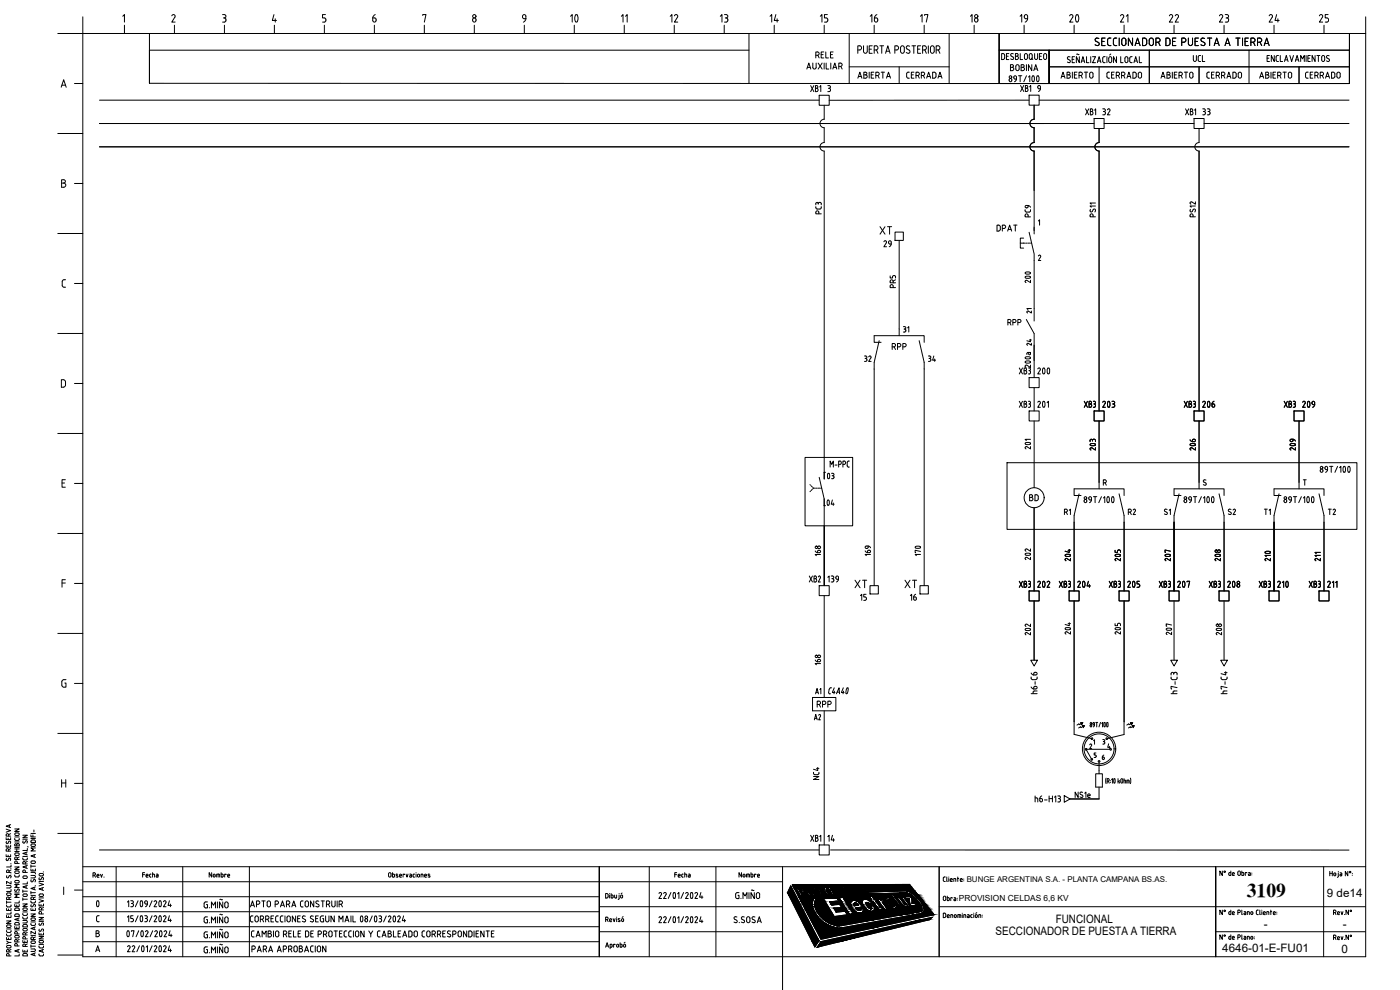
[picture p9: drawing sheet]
<svg xmlns="http://www.w3.org/2000/svg" width="420mm" height="297mm" viewBox="0 0 420 297" stroke-linecap="round" stroke-linejoin="round" font-family="sans-serif">
<defs><g id="words">
<g font-size="7.9">
<text x="167.9" y="8.8">10</text>
<text x="318.2" y="8.8">20</text>
</g>
<g font-size="7.1">
<text x="309" y="114.3">200</text>
<text x="25" y="274.1">0</text>
</g>
<g font-size="6.6">
<text x="309" y="124.2">201</text>
<text x="328.4" y="124.2">203</text>
<text x="358.4" y="124.2">206</text>
<text x="388.4" y="124.2">209</text>
<text x="360.5" y="137.2" transform="rotate(-90 360.5 137.2)">206</text>
<text x="390.5" y="137.2" transform="rotate(-90 390.5 137.2)">209</text>
<text x="244.8" y="145.7">03</text>
<text x="278" y="168.3" transform="rotate(-90 278 168.3)">170</text>
<text x="338" y="170.4" transform="rotate(-90 338 170.4)">205</text>
<text x="367.9" y="170.4" transform="rotate(-90 367.9 170.4)">208</text>
<text x="309" y="178.2">202</text>
<text x="321" y="178.2">204</text>
<text x="336.2" y="178.2">205</text>
<text x="351" y="178.2">207</text>
<text x="366.2" y="178.2">208</text>
<text x="382.1" y="178.2">210</text>
<text x="338" y="192.6" transform="rotate(-90 338 192.6)">205</text>
<text x="368.3" y="192.6" transform="rotate(-90 368.3 192.6)">208</text>
</g>
<g font-size="6.2">
<text x="310.8" y="87.1" transform="rotate(-90 310.8 87.1)">200</text>
<text x="310.8" y="136.9" transform="rotate(-90 310.8 136.9)">201</text>
<text x="330.2" y="137.2" transform="rotate(-90 330.2 137.2)">203</text>
<text x="244.5" y="153.5">04</text>
<text x="366.5" y="156.3">S2</text>
<text x="310.8" y="170" transform="rotate(-90 310.8 170)">202</text>
<text x="322.8" y="170.4" transform="rotate(-90 322.8 170.4)">204</text>
<text x="352.8" y="170.4" transform="rotate(-90 352.8 170.4)">207</text>
<text x="382.8" y="169.7" transform="rotate(-90 382.8 169.7)">210</text>
<text x="310.8" y="192.6" transform="rotate(-90 310.8 192.6)">202</text>
<text x="322.8" y="192.6" transform="rotate(-90 322.8 192.6)">204</text>
<text x="353.1" y="192.6" transform="rotate(-90 353.1 192.6)">207</text>
</g>
<text font-size="5.9" x="374.2" y="269.1">3109</text>
<g font-size="5.7">
<text x="262.8" y="71.6">XT</text>
<text x="352.1" y="156.3" transform="rotate(-90 352.1 156.3)">S1</text>
</g>
<g font-size="5.3">
<text x="110.8" y="7.8">6</text>
<text x="154.5" y="7.8">9</text>
<text x="200" y="7.8">12</text>
<text x="214.8" y="7.8">13</text>
<text x="230" y="7.8">14</text>
<text x="244.8" y="7.8">15</text>
<text x="260" y="7.8">16</text>
<text x="275.2" y="7.8">17</text>
<text x="290" y="7.8">18</text>
<text x="304.8" y="7.8">19</text>
<text x="335.1" y="7.8">21</text>
<text x="349.6" y="7.8">22</text>
<text x="364.8" y="7.8">23</text>
<text x="379.6" y="7.8">24</text>
<text x="394.8" y="7.8">25</text>
<text x="263.9" y="75.5">29</text>
<text x="255.4" y="177.4">XT</text>
<text x="270.2" y="177.4">XT</text>
</g>
<g font-size="4.9">
<text x="189.1" y="7.8" transform="rotate(-90 189.1 7.8)">11</text>
<text x="357" y="19.8">UCL</text>
<text x="242" y="28.6">XB1</text>
<text x="270.9" y="24.7">CERRADA</text>
<text x="309.4" y="28.6">9</text>
<text x="330.9" y="24.7">CERRADO</text>
<text x="360.9" y="24.7">CERRADO</text>
<text x="390.5" y="24.7">CERRADO</text>
<text x="324.6" y="35.6">XB1</text>
<text x="329.8" y="35.6">32</text>
<text x="354.5" y="35.6">XB1</text>
<text x="359.8" y="35.6">33</text>
<text x="297.7" y="70.6">DPAT</text>
<text x="273.8" y="100.9" transform="rotate(-90 273.8 100.9)">31</text>
<text x="301.3" y="98.8">RPP</text>
<text x="266.7" y="106.2">RPP</text>
<text x="258.2" y="109.7">32</text>
<text x="277.3" y="109.7">34</text>
<text x="304.8" y="123.5">XB3</text>
<text x="324.2" y="123.5">XB3</text>
<text x="354.2" y="123.5">XB3</text>
<text x="384.2" y="123.5">XB3</text>
<text x="307.6" y="151.3">BD</text>
<text x="241.7" y="175.7">XB2</text>
<text x="304.8" y="177.4">XB3</text>
<text x="316.8" y="177.4">XB3</text>
<text x="331.6" y="177.4">XB3</text>
<text x="346.8" y="177.4">XB3</text>
<text x="361.6" y="177.4">XB3</text>
<text x="376.8" y="177.4">XB3</text>
<text x="391.6" y="177.4">XB3</text>
<text x="256.8" y="181.3">15</text>
<text x="272" y="181.3">16</text>
<text x="247.3" y="209.5" transform="rotate(-90 247.3 209.5)">A1</text>
<text x="312.2" y="209.2" transform="rotate(-90 312.2 209.2)">h6-C6</text>
<text x="244.1" y="213.4">RPP</text>
<text x="243.1" y="217.3">A2</text>
<text x="242" y="253.6">XB1</text>
<text x="247.3" y="253.6">14</text>
</g>
<g font-size="4.4">
<text x="247.3" y="65.3" transform="rotate(-90 247.3 65.3)">PC3</text>
<text x="310.1" y="66.3" transform="rotate(-90 310.1 66.3)">PC9</text>
<text x="269.5" y="87.5" transform="rotate(-90 269.5 87.5)">PR5</text>
<text x="306.9" y="95.2">21</text>
<text x="310.4" y="104.8" transform="rotate(-90 310.4 104.8)">24</text>
<text x="318.2" y="155.6">R1</text>
<text x="337.3" y="155.6">R2</text>
<text x="378.2" y="155.6">T1</text>
<text x="397.2" y="155.6">T2</text>
<text x="246.6" y="234.9" transform="rotate(-90 246.6 234.9)">NC4</text>
</g>
<g font-size="3.5">
<text x="398.2" y="269.1">9 de14</text>
<text x="298.8" y="280.6">SECCIONADOR DE PUESTA A TIERRA</text>
<text x="316.9" y="277">FUNCIONAL</text>
<text x="379.3" y="278.5">-</text>
<text x="403" y="278.5">-</text>
<text x="366.8" y="285.6">4646-01-E-FU01</text>
<text x="402.6" y="285.9">0</text>
</g>
<text font-size="2.5" x="287.8" y="270.3">PROVISION CELDAS 6,6 KV</text>
<text font-size="2.4" x="290.1" y="264.7">BUNGE ARGENTINA S.A. - PLANTA CAMPANA BS.AS.</text>
</g></defs>
<!-- layer: COTAS -->
<g fill="none" stroke="#000" stroke-width=".3">
<path d="M44.9 15v10l240 .1M44.9 10.1v15M44.9 15.1h179.9M224.8 10.1v15M254.9 10.1v15M257.4 15h.6a.63 .63 0 0 0 .6-.6 .63 .63 0 0 0-.6-.7h-.6v2.3M259.2 13.7v1.7a.57 .57 0 0 0 .5 .6 .57 .57 0 0 0 .6-.6v-1.7M260.9 14.7h.6M261.8 13.7h-.9v2.3h.9M262.4 15h.5a.63 .63 0 0 0 .6-.6 .63 .63 0 0 0-.6-.7h-.5v2.3M263 15l.5 1M264.1 13.7h1.1"/>
<path d="M264.6 13.7v2.3M265.8 16l.6-2.3 .7 2.3M266 15.4h.9M268.6 15h.5a.63 .63 0 0 0 .6-.6 .63 .63 0 0 0-.6-.7h-.5v2.3M270.3 14.4a.57 .57 0 0 1 .5-.7 .57 .57 0 0 1 .6 .7M270.3 14.4v1a.57 .57 0 0 0 .5 .6 .57 .57 0 0 0 .6-.6v-1M273 13.9a.57 .57 0 0 0-.8 0 .57 .57 0 0 0 0 .8l.6 .3a.58 .58 0 0 1 .1 1 .58 .58 0 0 1-.9-.3M273.7 13.7h1.1M274.2 13.7v2.3M275.4 14.7h.7M276.3 13.7h-.9v2.3h.9M276.9 15h.6a.63 .63 0 0 0 .5-.6 .63 .63 0 0 0-.5-.7h-.6v2.3"/>
<path d="M277.6 15l.4 1M278.6 13.7v2.3M279.2 14.4a.57 .57 0 0 1 .6-.7 .57 .57 0 0 1 .6 .7M279.2 14.4v1a.57 .57 0 0 0 .6 .6 .57 .57 0 0 0 .6-.6v-1M281 15h.5a.63 .63 0 0 0 .6-.6 .63 .63 0 0 0-.6-.7h-.5v2.3M281.6 15l.5 1M284.9 10.1v15M299.9 10.1h105.1v15h-105.1zM299.9 15.1h105.1M299.9 10.1v15M314.9 15.1v10v-10M314.9 15.1v10"/>
<path d="M329.2 11.4l-.4 .2-.1 .4 .9 .7a.56 .56 0 0 1 .1 .9 .56 .56 0 0 1-.8 0l-.2-.2M330.6 12.4h.8M331.6 11.4h-1v2.3h1M333.4 11.4l-.7 .1-.3 .5 .1 1.4 .9 .3M335.2 11.4l-.8 .1-.3 .5 .1 1.4 1 .3M335.9 11.4v2.3M336.8 11.6l.5-.2 .4 .2 .2 1.5a.63 .63 0 0 1-.6 .6 .63 .63 0 0 1-.7-.6zM339.9 11.4v2.3l-1.3-2.3v2.3M340.6 13.7l.8-2.3 .7 2.3M340.9 13.1h1M342.9 11.4l.8 .1 .4 .3v1.5l-.4 .3-.8 .1zM344.9 15.1v10"/>
<path d="M345.1 11.6l.4-.2 .5 .2 .2 1.5a.63 .63 0 0 1-.7 .6 .63 .63 0 0 1-.6-.6zM346.9 12.7h.6a.62 .62 0 0 0 .7-.7 .62 .62 0 0 0-.7-.6h-.6v2.3M347.7 12.7l.4 1M349.9 11.4l.8 .1 .4 .3v1.5l-.4 .3-.8 .1zM351.9 12.4h.7M352.9 11.4h-1v2.3h1M354.6 12.7h.7a.62 .62 0 0 0 .6-.7 .62 .62 0 0 0-.6-.6h-.7v2.3M356.6 11.4v1.7a.63 .63 0 0 0 .7 .6 .63 .63 0 0 0 .6-.6v-1.7M358.6 12.4h.8M359.7 11.4h-1.1v2.3h1.1M361.5 11.6a.59 .59 0 0 0-.8-.1 .59 .59 0 0 0 0 .9l.7 .3a.56 .56 0 0 1 .1 .9 .56 .56 0 0 1-.9 0l-.2-.2M362.4 11.4h1.3"/>
<path d="M363 11.4v2.3M364.4 13.7l.7-2.3 .8 2.3M364.6 13.1h1.1M367.6 13.7l.8-2.3 .7 2.3M367.9 13.1h1M370.9 11.4h1.3M371.5 11.4v2.3M372.9 11.4v2.3M373.6 12.4h.8M374.6 11.4h-1v2.3h1M374.9 15.1v10M375.4 12.7h.6a.62 .62 0 0 0 .7-.7 .62 .62 0 0 0-.7-.6h-.6v2.3"/>
<path d="M376.2 12.7l.5 1M377.4 12.7h.6M378 11.4h-.6v2.3M378 11.4a.63 .63 0 0 1 .7 .6 .63 .63 0 0 1-.7 .7M378.2 12.7l.5 1M379.4 13.7l.8-2.3 .7 2.3M379.6 13.1h1.1M405 10.1v15h-120.1M254.9 20.1h30M314.9 20.1h90.1"/>
</g>
<!-- layer: 0 -->
<g fill="none" stroke="#000" stroke-width=".3">
<path d="M24.8 10.1h385.1v277h-385.1zM245.9 28.6h3v3h-3zM247.4 31.6v4.2a1.28 1.28 0 0 0-1.3 1.3 1.28 1.28 0 0 0 1.3 1.2v4.5a1.28 1.28 0 0 0-1.3 1.2 1.28 1.28 0 0 0 1.3 1.3v96.4M306.3 25.7l.9 1.7M307.2 25.7l-.9 1.7M308.9 28.6h3v3h-3zM310.4 31.6v4.2a1.28 1.28 0 0 0-1.3 1.3 1.28 1.28 0 0 0 1.3 1.2v4.5a1.27 1.27 0 0 0-1.3 1.3 1.27 1.27 0 0 0 1.3 1.2v24.9M328.4 35.6h3v3h-3zM329.9 38.6v4.2a1.28 1.28 0 0 0-1.3 1.2 1.28 1.28 0 0 0 1.3 1.3v78M358.4 35.6h3v3h-3zM359.9 38.6v4.2a1.28 1.28 0 0 0-1.3 1.2 1.28 1.28 0 0 0 1.3 1.3v78M269.9 72.1v26.6"/>
<path d="M306.2 72.9h1M307.2 71.4h-1v3h1M308.9 69.7l1.5 6.5v16.4M311.6 66.3l.4-.4v1.7M262.4 110.7v65M263.9 102.2l-1.5 6.5M264.4 102.7h-2v-2h15v2M275.9 102.2l1.5 6.5M277.4 110.7v65M305.9 110.4l1 1.8M306.9 110.4l-1 1.8M310.4 103.6v9.7"/>
<path d="M254.3 139.7l.1 .4h.5M254.9 138.3l-.5 .1-.1 .4M310.4 126.3v20M329.9 126.3v20.4M359.9 126.3v20.4M389.9 126.3v20.4M399 139.9h1M399.5 139.9v1.8M401.4 139.9l-.8 1.8M245.9 143.2l1.5 6.5M247.4 151.7v6.1M310.4 152.3v25"/>
<path d="M322.4 156.7v20.6M323.8 148.2l-1.4 6.5M324.4 148.7h-2v-2h15v2M325.4 150.2v.2M325.4 150.2a.41 .41 0 0 1 .6-.2 .41 .41 0 0 1 0 .7 .41 .41 0 0 1-.6-.3M326.8 149.4l.4-.4 .4 .4M326.8 149.4v.4l.4 .2M327.2 150h.4M327.6 149.4l-.1 .8-.5 .6M328.2 149h1M328.7 149v1.8M330.6 149l-.8 1.8"/>
<path d="M331.1 144.9h.5a.45 .45 0 0 0 .4-.5 .45 .45 0 0 0-.4-.4h-.5v1.6M331.2 149.4l.4-.4v1.8M331.7 144.9l.3 .7M332.4 149.1l-.2 .8 .4 .9 .4-.9-.2-.8M332.4 149.1h.4M333.8 149.1h.4M333.8 149.1l-.2 .8 .2 .8M334.2 149.1l.1 1.2-.2 .5-.3-.1M335.9 148.2l1.5 6.5M337.4 156.7v20.6M352.4 156.7v20.6M353.9 148.2l-1.5 6.5"/>
<path d="M354.4 148.7h-2v-2h15v2M356.8 149.4v.4l.4 .2M356.8 149.4l.4-.4 .4 .4M357.2 150h.4M357.6 149.4l-.1 .8-.5 .6M358.2 149h1M358.7 149v1.8M360.6 149l-.8 1.8M361.2 149.4l.4-.4v1.8M361.8 144.9a.45 .45 0 0 1 0 .7 .45 .45 0 0 1-.7-.2M361.9 144.1a.43 .43 0 0 0-.6-.1 .43 .43 0 0 0 0 .7l.5 .2M362.4 149.1h.4"/>
<path d="M362.4 149.1l-.2 .8 .4 .9 .4-.9-.2-.8M363.8 149.1l-.2 .8 .4 .9 .4-.9-.2-.8M363.8 149.1h.4M365.9 148.2l1.5 6.5M367.4 156.7v20.6M382.4 156.7v20.6M383.9 148.2l-1.5 6.5M384.4 148.7h-2v-2h15v2M386.8 149.4v.4l.4 .2M386.8 149.4l.4-.4 .4 .4M387.2 150h.4M387.6 149.4l-.1 .8-.5 .6"/>
<path d="M388.2 149h1M388.7 149v1.8M390.6 149l-.8 1.8M391.1 144h.9M391.2 149.4l.4-.4v1.8M391.6 144v1.6M392.4 149.1h.4M392.4 149.1l-.2 .8 .4 .9 .4-.9-.2-.8M393.8 149.1h.4M393.8 149.1l-.2 1.2 .2 .5 .4-.1M394.2 149.1l.2 .8-.2 .8M395.9 148.2l1.5 6.5"/>
<path d="M397.4 156.7v20.6M397.7 140.1l.3-.2 .4 .2v.8l-.7-.2zM398.4 140.9l-.1 .5-.5 .3M402 140.3l.4-.4v1.8M403.2 140l.1-.1a1 1 0 0 1 0 1.8l-.3-.9zM404.6 140l.1-.1a1 1 0 0 1 0 1.8l-.3-.9zM245.9 175.7h3v3h-3zM247.4 175.7v-17.9v17.9M247.4 178.7v30.6M395.9 177.3h3v3h-3zM310.4 180.3v17.8M322.4 180.3v40l5.3 1.3"/>
<path d="M337.4 180.3l-.1 40.1-5.2 1.2M351.4 198.1h2l-1 1.7zM352.4 180.3v17.8M366.4 198.1h2l-1 1.7zM367.4 180.3v17.8M247.4 213.3v40.2M324.4 216.9h.5l-.3 .5zM324.5 217.1l-1.3 .4M324.9 217.7h.5l-.3 .5zM325 218l-1.3 .4M339.3 216.9h.6l-.3 .5zM339.5 217.1l-1.3 .4"/>
<path d="M339.8 217.7h.6l-.3 .5zM340 218l-1.3 .4M351.5 203.1v.6l.4 .2h1.1l.3-.8M351.5 208.1h1.8M352.3 202.1l-.2-.3h-.4l-.2 .7M352.3 202.1v.2M352.3 202.1l.2-.3h.6l.2 .7M352.7 204.5v.8M353.3 207.3l-1.1 .1-.1 .7M353.3 206.3l-1.8-.4v.8h.2M366.5 203.1v.6l.4 .2h1.1l.3-.8M366.5 208.1h1.8"/>
<path d="M367.5 201.8h.8M367.7 204.5v.8M367.9 201.5v1l-1.4-.4M368.3 207.3l-1.1 .1-.1 .7M368.3 206.3l-1.8-.4v.8h.2M310.7 239.4l.7 .2 .1 1M310.7 238.8v1.8M312 239.6h.5M312.5 239.6a.43 .43 0 0 1 .3 .7 .43 .43 0 0 1-.7-.1l-.1-.6M312.7 238.8l-.5 .3-.1 .5M314.9 239.6h.9M314.9 238.8v1.8"/>
<path d="M315.8 238.8v1.8M316.5 239.2l.4-.4v1.8M317.5 238.8l.7 .2v.4l-.3 .2M317.7 239.6h.1M317.9 239.6l.3 .2v.6l-.7 .2M319.4 238.7l1.7 1-1.7 1zM328.8 232.2h2v4h-2zM329.8 228.7v3.5M329.8 236.2v3.5h-8.7M333.1 224.8h-7.2l1.7 3M245.9 253.5h3v3h-3zM313.5 240h.8"/>
<path d="M24.8 260.1h385.1M24.8 264.6h210.1M24.8 278.1h155.1M24.8 273.6h155.1M24.8 269.1h155.1M34.9 260.1v27M54.8 260.1v27M74.8 260.1v27M179.9 272.1h55M179.9 279.6h55M194.8 260.1v27M214.9 260.1v27"/>
<path d="M234.9 260.1v36.9M237.3 265.8l8.5 16.4-1.3 1.9-8.2-16.3zM237.8 265.5l35.2-.1 7.3 9-33.9 7.4zM239 266.4h1.4a.85 .85 0 0 1 .8 .5 .85 .85 0 0 1-.2 .9h-.7l.6 1.1h-.6zM239.7 266.7h.5a.46 .46 0 0 1 .3 .8h-.4zM241.4 266.4l1.8 .1 .4 .6v.5l1 1.2h-.5l-.7-1h-.7l.7 1-.5 .1zM242.1 266.7h.7l.3 .6-.6 .1zM244.4 266.3a1.91 1.91 0 0 1 1.9 2.4 1.91 1.91 0 0 1-1.9-2.4zM244.4 269.3l.6 .2a4.5 4.5 0 0 0 1.4 5.7 7.5 7.5 0 0 0 6.4 2.5l23.3-4.2a.72 .72 0 0 0 .6-.4 .72 .72 0 0 0-.1-.8 8 8 0 0 0-4.7-4.5l-11.4 .5-.3-.6 11.7-.4a7.9 7.9 0 0 1 5.4 5.6l-.2 .8-.7 .4-23.2 4.2a8.5 8.5 0 0 1-9.4-7l.1-.7zM244.8 266.7a1.49 1.49 0 0 1 1.1 1.7l-.8-.7zM246.1 266.3h.6l.9 .7-.2-.8h.6l.1 1.3 .7 1.1h-.6l-.5-.9zM247.1 269.6l4-.2 .6 1-2.7 .1 .6 1 2.4-.1 .6 .9-2.4 .2 .8 1.2 2.6-.3 .7 1.1-4 .5z"/>
<path d="M248.4 266.2l1.4-.1 .3 .5h-.8l.3 .5h.7l.2 .4h-.6l.3 .6h.9l.2 .4h-1.3zM251.6 277.8h.1M251.8 269.4l1.2-.1 3.1 4.9-1.1 .2zM252.3 266.8l-.3-.3a.58 .58 0 0 0-.6-.5 .58 .58 0 0 0-.5 .6 2 2 0 0 0 2 1.8l-.1-.8h-.4l.1 .4a1.55 1.55 0 0 1-1.1-1.5l.5 .4 .4-.1M252.8 266.1a1.03 1.03 0 0 1 1.4 .7h-.3l-.5-.3a1.58 1.58 0 0 0 1 1.5l-.1-.4a.47 .47 0 0 1 .6 .3 .47 .47 0 0 1-.3 .6 2.32 2.32 0 0 1-1.8-2.4zM254.3 266.1h.5l1.4 2.1h-.5zM255.6 270.4a2.61 2.61 0 0 1 3.3 1.7l-2.1 .3 .5 .5a.52 .52 0 0 0 .6 .3 .52 .52 0 0 0 .4-.5l.8-.1a1.2 1.2 0 0 1-.6 1.4 1.2 1.2 0 0 1-1.5-.3l-.9-.8a1.97 1.97 0 0 1-.5-2.5zM255.9 266.1a1.74 1.74 0 0 1 1.7 2.1 1.75 1.75 0 0 1-1.7-2.1zM256.2 266.3a1.47 1.47 0 0 1 1 1.6l-.7-.6zM256.4 271h.7l.5 .6-1.2 .2zM257.4 266.1h.4l1.2 1.1-.7-1.1h.4l1.3 1.9-.3 .1-1.3-1.1 .8 1.1-.4 .1zM259 269.9a2.23 2.23 0 0 1 2.8 1.1l-1 .2a.52 .52 0 0 0-.4-.4 .52 .52 0 0 0-.5 .2l.8 1.3a.49 .49 0 0 0 .4 .4 .49 .49 0 0 0 .5-.3l-.3-.6 .9-.1a1.09 1.09 0 0 1 0 1.5 1.09 1.09 0 0 1-1.5 0 2.61 2.61 0 0 1-1.7-3.3z"/>
<path d="M263.2 269.7h.9l.3 .3 .1-.4h.3l.7 1h-.4l-.1 .4 1.3 1.8-.8 .1zM263.4 272.5l.6 .5h.7M264.5 272.3l.6 .7-.5 .1M264.5 272.3l-.4-.2-1.2-1.7h.4l-.4-.6h-.5l-.6-.9-.9 .1 .6 .9h-.4l.5 .6h.4l1.5 2.1M265.5 270.5v.1M266 269.5a2.57 2.57 0 0 1 3 2.1 .83 .83 0 0 1-.3 1 .83 .83 0 0 1-1.1-.2l-1.2-1.2a1.5 1.5 0 0 1-.4-1.7zM266.6 269.9l1 .3 .7 .8a.47 .47 0 0 1 .1 .8 .47 .47 0 0 1-.7 0l-.4-.1-.7-.7-.2-.6zM267.3 268.4l.7-.1 2.8 3.9-.6 .1zM268.7 272.7l.8-.1 .3 .4h-.7l1.1 .4 .4 .6-.1 .4-.7-.1-.4-.5 .3-.1 .3 .3 .1-.1-.9-.4zM269.2 269.2h.7l1.4 1.9 .6 .3v-.3l-1.4-1.9 .7-.1 2 2.8-.6 .1-.3-.4v.3a.9 .9 0 0 1-1.5-.4zM269.2 272.5h.1M270.7 274.1l.3-.1 .2 .3h-.3z"/>
<path d="M271 272.6l.5-.1 .3 .5-.4 .2zM271.5 269.1l1.7-.1 .5 .5v1.6l1-.1 .5 .6-1.7 .3-.5-.8-.1-1.5-.9 .1zM272.2 273.2l-.2-.1a.82 .82 0 0 0-.4-.8 .82 .82 0 0 0-.9 .1l1.2 1.8 .4-.1-.6-.7 .4 .1 .5 .6 .3-.1-.7-.8M272.4 272.1h.4l1.1 1.4 .4-.1 .3 .3-.8 .2zM272.8 273.7l.5 .2-.3 .1zM274.4 273.4h.3l.3 .2-.3 .1zM281.9 272.1h127.8M281.9 260.1v27M364.7 279.6h45M397.2 260.1v27M24.8 282.6h155.1M179.9 287.1v-27v27"/>
<path d="M246.4 282.5l33.4-7.3-.8 .7-33.8 8.3zM364.9 287.1v-27v27"/>
<circle cx="325.8" cy="149.4" r=".4"/>
<circle cx="355.7" cy="150.3" r=".47"/>
<circle cx="355.8" cy="149.4" r=".4"/>
<circle cx="385.7" cy="150.3" r=".47"/>
<circle cx="385.8" cy="149.4" r=".4"/>
<circle cx="396.6" cy="141.2" r=".47"/>
<circle cx="396.6" cy="140.3" r=".4"/>
<circle cx="325.9" cy="224.8" r=".25"/>
<circle cx="327.7" cy="227.8" r=".25"/>
<circle cx="327.7" cy="221.6" r=".25"/>
<circle cx="329.8" cy="224.7" r="5"/>
<circle cx="329.8" cy="224.7" r="4.5"/>
<circle cx="329.8" cy="228.4" r=".25"/>
<circle cx="332.1" cy="221.6" r=".25"/>
<circle cx="333.3" cy="224.8" r=".25"/>
</g>
<!-- layer: TEXTOS -->
<g fill="none" stroke="#000" stroke-width=".3">
<path d="M24.8 5.1v5h-7.5M36.8 4.9l.5-.5v2.2M37.3 7.6v2.5M51.6 4.8a.51 .51 0 0 1 .7-.4 .51 .51 0 0 1 .2 .7M52.3 7.6v2.5M52.5 5.1l-.9 1.5h1M66.8 4.4h.5a.5 .5 0 0 1 .5 .5 .5 .5 0 0 1-.5 .5M67 5.4h.3M67.3 5.4a.64 .64 0 0 1 .5 .6 .64 .64 0 0 1-.5 .6h-.5M67.4 7.6v2.5M82.2 4.4l-.5 1.7h1.3M82.3 7.6v2.5"/>
<path d="M82.6 5.6v1M97.3 7.6v2.5M97.7 4.4h-.9v1h.8l.2 .5-.2 .7h-.8M112.4 7.6v2.5M126.9 4.6v-.2h.9l-.5 2.2M127.3 7.6v2.5M142.3 7.6v2.5M157.4 7.6v2.5M187.3 7.6v2.5M202.4 7.6v2.5M217.3 7.6v2.5M232.4 7.6v2.5"/>
<path d="M247.4 7.6v2.5M262.4 7.6v2.5M277.4 7.6v2.5M292.4 7.6v2.5M307.4 7.6v2.5M337.4 7.6v2.5M352.4 7.6v2.5M367.4 7.6v2.5M382.4 7.6v2.5M397.4 7.6v2.5M409.9 5.1v5M18.4 26.2l.7-2.3 .8 2.3"/>
<path d="M18.6 25.6h1M22.4 25.1h2.4M17.3 40.1h7.5M18.5 53.9h.6a.5 .5 0 0 1 .5 .5 .5 .5 0 0 1-.5 .5 .63 .63 0 0 1 .6 .7 .63 .63 0 0 1-.6 .6h-.6zM18.5 54.9h.6M22.4 55.1h2.4M17.3 70.1h7.5M19.7 83.9l-.8 .1-.2 .5v1.4l1 .3M22.4 85.1h2.4M17.3 100.1h7.5M18.4 113.9l.8 .1 .4 .3v1.5l-.4 .3-.8 .1zM22.4 115.1h2.4"/>
<path d="M17.3 130.1h7.5M18.6 144.9h.8M19.6 143.9h-1v2.3h1M22.4 145.1h2.4M17.3 160.1h7.5M18.6 174.9h1M19.6 173.9h-1v2.3M22.4 175.1h2.4M17.3 190.1h7.5M19.8 203.9l-.9 .1-.3 .6 .1 1.4 1.1 .2v-1.3h-.4M22.4 205.1h2.4M327.3 217.4a.31 .31 0 0 1 .4 .3 .31 .31 0 0 1-.5 .3z"/>
<path d="M328.1 216.8l.4 .1v.6l-.5-.1zM328.5 217.5l-.4 .6M328.8 216.8h.6M329.1 216.8v1.3M330.3 216.8l-.5 1.3M330.6 217.1l.3-.3v1.3M331.4 216.8a.85 .85 0 0 1 0 1.3l-.2-.7zM332.3 216.8a.85 .85 0 0 1 0 1.3l-.2-.7zM17.3 220.1h7.5M18.5 233.9v2.3M18.5 234.9h1.2M19.7 233.9v2.3"/>
<path d="M22.4 235.1h2.4M327 223.5l.3-.3 .3 .2-.6 1.2h.6M328.2 222.3l.3-.3v1.3M328.9 225.9h-.5v.6l.4 .1 .2 .2-.2 .4-.4 .1M330.8 227.2l.3-.1a.34 .34 0 0 1 .3 .6 .33 .33 0 0 1-.6-.1zM331 221.9l.5 .1v.4l-.2 .1M331.1 222.5h.1M331.3 222.5l.2 .1v.5l-.5 .2M331.3 226.6l-.5 .6M331.9 233.5v1.6M332.3 234.4l.6-.2-.2-.5-.4-.1v1.4M332.7 234.4l.2 .6"/>
<path d="M332.7 223.2l-.3 1h.8M333 223.9v.6M333.2 234.2v.1M333.2 234.8h.1M333.6 233.9l.3-.3v1.4M334.4 233.6a.85 .85 0 0 1 0 1.3l-.2-.6zM335.5 233.6v1.4M335.8 234.4l.2 .6M336 234.2l-.5 .3M336.5 233.7h.3l.2 .3-.1 .8-.2 .2-.3-.4zM337.3 234.1l.4 .1 .1 .8M337.3 233.6v1.4"/>
<path d="M338.2 235v-.9l.6 .1 .1 .8M338.5 234.1v.9M339.3 233.5v1.6M1.8 256.4v.6h1.4v-.6M1.8 253.6v.6h1.4v-.6M1.8 251.3v.6h1.4v-.6M1.8 248.8l1.4 .4-1.4 .5M1.9 257.5v.6h.5M1.9 252.4v.6h.5M2.4 258.1l.6-.6 .2 .3-.2 .4M2.4 253l.6-.6 .2 .3-.2 .4M2.4 251.5v.4"/>
<path d="M2.4 253.7v.5M2.4 256.6v.4M2.6 255.4v-.6l-.6-.1-.2 .7h1.4M2.6 250.9v-.6l-.6-.1-.2 .7h1.4M2.8 247.6v.6M3.2 247.4l-1.4 .5 1.4 .4M3.2 254.6l-.6 .3M3.2 250.1l-.6 .3M3.2 259.1h.1M3.3 259.5v.6h-1.3M4.4 251.6l.1 .4 .3 .2M4.4 248.7h1.4l-1.4 .8h1.4"/>
<path d="M4.4 255.5h1.4M4.4 254.7h1.4M4.4 254.3h1.4M4.4 252.6h1.4M4.4 251.1h1.4M4.5 253.3l.4-.1 .1 .2 .2-.3h.4l.2 .7h-1.4zM4.5 256.1l.9-.2 .4 .4-.2 .3-.8 .1-.3-.2zM4.5 250.1l.9-.2 .4 .4-.2 .3-.8 .1-.3-.2zM5 253.4v.4M5 254.7v.8M5.2 259.1l-.2-.7-.5 .1-.1 .6h1.4M5.2 257.9l-.1-.6-.5-.1-.2 .7h1.4"/>
<path d="M5.8 251.6l-.2 .5-.8 .1M5.8 257.1l-.6 .3M6.8 257.4l.1 .4 .3 .2h.8l.2-.6M6.8 250.6h1.4l-1.4 .7h1.4M6.8 257h1.4M6.8 251.8h1.4M6.9 252.3v.4l.2 .3 .9-.8 .2 .3-.1 .5M7.6 259.2v-.6l-.6-.1-.2 .7h1.4M7.8 255.8v.6M7.8 259.8v.6M8.2 259.7l-1.4 .4 1.4 .5M8.2 255.6l-1.4 .5 1.4 .4"/>
<path d="M8.2 254.6v.6h-1.4M8.2 258.5l-.6 .3M8.2 254l.3 .1M9.3 250.5v.6h1.3M9.3 259.5v.8M9.3 259.9h1.3M9.3 251.6h1.3M9.3 250.1h1.3M9.3 258.5l1-.2 .3 .4-.1 .3-.8 .1-.4-.2zM9.3 253.4l1-.2 .3 .4-.1 .3-.8 .1-.4-.2zM9.3 252.2l.4-.2 .7 .1 .2 .7h-1.3zM9.9 250.5v.6"/>
<path d="M10.2 249v.6M10.3 256.5v.6M10.6 256.4l-1.3 .4 1.3 .5M10.6 254.4h-1.3l.7 .5-.7 .4h1.3M17.3 250.1h7.5M2 279.2v.4l.3 .2 .8-.1 .2-.5M2 276.3h1.3l-1.3 .8h1.3M2 274.7v.6h1.3v-.6M2 272.6v.6h1.3v-.6M2 271.5v.5l.3 .1h.8l.2-.6M2 265.7h.9l.4 .3-.2 .4h-1.1M2 270.3v.8"/>
<path d="M2 278.7h1.3M2 270.7h1.3M2 277.7l.9-.2 .4 .4-.2 .3-.8 .1-.3-.2zM2 268.1l.9-.2 .4 .4-.2 .3-.8 .1-.3-.2zM2 262.7v.4l.2 .3 .9-.7 .2 .3-.1 .4M2.6 272.7v.5M2.6 274.8v.5M2.7 269.9v-.6l-.5-.1-.2 .7h1.3M2.7 261.8v-.6l-.5-.1-.2 .7h1.3M3.2 262.2h.1M3.2 260.6h.1M3.3 273.6v.6h-1.3"/>
<path d="M3.3 266.9v.6h-1.3M3.3 264.5v.7l-1.3-.7v.7M3.3 269.1l-.6 .3M3.3 261l-.6 .3M4.4 278v.6h1.4v-.6M4.4 271.4v.6h1.4v-.6M4.4 262.5l.1 .4 .3 .2M4.4 260.1h1.4l-1.4 .8h1.4M4.4 279h1.4M4.4 267.9h1.4M4.5 264.4l.9-.2 .4 .3-.2 .4h-.8l-.3-.2zM4.5 261.5l.9-.2 .4 .4-.2 .3-.8 .1-.3-.2z"/>
<path d="M4.5 266.8l-.1 .4 .3 .3 .8-.8 .3 .3-.2 .5M4.8 276.8h.8l.2 .7h-1.4l.1-.5 .3-.2M4.8 274.2l.8 .1 .2 .7h-1.4l.1-.6 .3-.2M4.8 272.4l-.3 .2-.1 .6h1.4l-.2-.7-.8-.1M5 271.5v.5M5 278.1v.5M5.4 275.6v.6M5.8 275.4l-1.4 .5 1.4 .4M5.8 270.3v.6h-1.4M5.8 268.4h-1.4l.8 .4-.8 .5h1.4M5.8 265.4h-1.4l.8 .4-.8 .5h1.4M5.8 262.5l-.2 .6h-.8"/>
<path d="M6.8 276.2h1.2l.2 .3-.2 .4h-1.2M6.8 275.1l.1 .4 .3 .2h.8l.2-.6M6.8 274.1l.1 .4 .3 .2 .8-.1 .2-.5M6.8 271.2h1.4l-1.4 .8h1.4M6.8 267v.8M6.8 269.4v.8M6.8 273.6h1.4M6.8 269.8h1.4M6.8 267.4h1.4M6.9 278.7l.9-.1 .4 .3-.2 .4h-.8l-.3-.2zM6.9 272.6l.9-.2 .4 .4-.2 .3-.8 .1-.3-.2zM6.9 268.4l.9-.2 .4 .4-.2 .3-.8 .1-.3-.2z"/>
<path d="M6.9 263l.9-.2 .4 .4-.2 .3-.8 .1-.3-.2zM6.9 277.6l.4-.2h.7l.2 .7h-1.4zM7.6 261.8v-.6l-.6-.1-.2 .7h1.4M7.8 265.8v.6M8.2 265.7l-1.4 .4 1.4 .5M8.2 264.6v.6h-1.4M8.2 279.8l-.6 .3M9.3 277.1v.4l.3 .2 .9-.1 .1-.5M9.3 274.2h1.3l-1.3 .8h1.3M9.3 272.6v.6h1.3v-.6M9.3 270.3v.4l.3 .2h.9l.1-.6M9.3 262.7h1.2l.1 .3-.1 .4h-1.2"/>
<path d="M9.3 261.8h1.2l.1 .4M9.3 260.7v.6h1.3v-.6M9.3 267.5v.7M9.3 276.6h1.3M9.3 268.7h1.3M9.3 267.8h1.3M9.3 275.6l1-.2 .3 .4-.1 .3-.8 .1-.4-.2zM9.4 271.4l-.1 .4 .2 .3 .9-.7 .2 .3-.1 .4M9.4 263.9l-.1 .4 .2 .3 .9-.7 .2 .3-.1 .4M9.9 260.9v.4M9.9 272.7v.5M10 269.9v-.6l-.5-.1-.2 .7h1.3"/>
<path d="M10.3 266.3v.6M10.3 278.3v.6M10.6 265.7h.1M10.6 279.5v.7l-1.3-.7v.7M10.6 278.1l-1.3 .5 1.3 .4M10.6 266.1l-1.3 .5 1.3 .4M10.6 269.1l-.6 .3M11.7 279.9v.6h1.4v-.6M11.7 275.3h1.4l-1.4 .7h1.4M11.7 271.2v.6h1.4v-.6M11.7 269.9l1.4 .4-1.4 .5M11.7 264.9l1.4 .5-1.4 .4"/>
<path d="M11.7 276.5h1.4M11.7 269.4h1.4M11.7 264.5h1.4M11.8 268.4l.9-.2 .4 .4-.2 .3-.8 .1-.3-.2zM11.8 262.2l.9-.1 .4 .3-.2 .4h-.8l-.3-.2zM11.8 278.8l-.1 .4 .2 .3 .9-.8 .3 .3-.2 .5M11.8 277l-.1 .4 .2 .3 .9-.8 .3 .3-.2 .5M11.8 263.3l-.1 .4 .2 .3 .9-.7 .3 .3-.2 .4M12.3 271.4v.4M12.5 274.2l-.1-.6-.5-.1-.2 .7h1.4M12.5 273l-.1-.6-.5-.1-.2 .7h1.4M12.7 266.4v.6"/>
<path d="M13 261.6h.1M13.1 266.3l-1.4 .4 1.4 .5M13.1 272.3l-.6 .3M19.1 266.2v2.2M22.4 267.1h2.4M27.9 262.6l.7-.2-.1-.5h-.6v1.3M28.4 262.6l.3 .6M28.8 279.3l.9 .1v.4l-.4 .2a.5 .5 0 0 1 .5 .5 .5 .5 0 0 1-.5 .5l-.5 .1zM29.1 262.8h.6l-.1-.5-.4 .2-.1 .5 .6 .2M30.2 262.3l.3 .9 .3-.9M31.2 263.1v.1M38.2 270.7l.4-.4v1.8"/>
<path d="M38.2 275.2l.4-.4v1.8M38.2 279.4l.1-.1a1 1 0 0 1 0 1.7l-.3-.8zM39.2 270.3l.8 .2v.4l-.4 .2M39.4 279.5v-.2h.8l-.4 1.8M39.4 271.1h.2M39.6 271.1l.4 .2v.6l-.8 .2M39.9 274.8h-.7v.8h.6l.2 .4-.2 .5-.6 .1M41.4 274.8l-.8 1.8M41.4 270.3l-.8 1.8M41.6 279.3l-.8 1.8M42.2 274.9l.1-.1a1 1 0 0 1 0 1.7l-.3-.8zM42.2 270.4l.1-.1a1 1 0 0 1 0 1.7l-.3-.8z"/>
<path d="M42.4 279.4l.1-.1a1 1 0 0 1 0 1.7l-.3-.8zM42.8 262.4h.6M43.4 261.8h-.6v1.4M43.4 274.8l.8 .2v.4l-.4 .2M43.4 270.7l.2 .5 .6 .1M43.4 270.7l.4-.4 .4 .4M43.6 275.6h.2M43.7 279.6l.3-.3 .4 .4-.8 1.4h.8M43.8 275.6l.4 .2v.6l-.8 .2M43.8 262.7h.6l-.1-.4-.4 .1-.1 .5 .6 .3M44.2 270.7v.5M44.2 271.2l-.1 .5-.5 .4"/>
<path d="M44.9 262.5v.4M44.9 262.9l.4 .3M45.3 262.3l-.4 .2M45.6 270.3l-.8 1.8M45.6 274.8l-.8 1.8M45.8 262.3l.6 .1v.8M45.8 261.8v1.4M45.8 279.3l-.8 1.8M46.2 275.1l.4-.3 .4 .2v.4l-.8 1.2h.8M46.2 270.6l.4-.3 .4 .4-.8 1.4h.8M46.4 279.6l.4-.3 .4 .2v.4l-.8 1.2h.8M46.9 262.3l.5 .1v.8l-.5-.1v-.3l.5-.1"/>
<path d="M47.8 274.9l.1-.1a1 1 0 0 1 0 1.7l-.3-.8zM47.8 270.4l.1-.1a.99 .99 0 0 1 0 1.7l-.3-.8zM48 279.4l.1-.1a1 1 0 0 1 0 1.7l-.3-.8zM49 275.1l.4-.3 .4 .4-.8 1.4h.8M49 270.6l.4-.3 .4 .2v.4l-.8 1.2h.8M49.2 279.6l.4-.3 .4 .4-.8 1.4h.8M50.8 274.8l-.4 1.4h1M50.8 270.3l-.4 1.4h1M51 279.3l-.4 1.4h1M51.1 271.3v.8M51.1 275.8v.8M61.3 271.1v.8"/>
<path d="M61.3 275.6v.8M62 275.9h.3v1l-.8-.1-.2-.4M62 271.4h.3v1l-.8-.1-.2-.4M62.3 279.6l-.8 .1-.2 .4M62.3 275.1l-.8 .1-.2 .4M62.3 270.6l-.8 .1-.2 .4M62.9 272.3v.1M62.9 276.8v.1M63.5 276.9v-1.8l.6 1 .6-1v1.8M63.5 272.4v-1.8l.6 1 .6-1v1.8M63.5 261.8v1.4l-.7-1.4v1.4M64 262.4h.5l-.1 .7-.4-.1z"/>
<path d="M65 263.2v-.9l.9 .1v.8M65.3 270.6v1.8M65.3 275.1v1.8M65.3 279.6v1.8M65.5 262.3v.9M66 278.9h.4M66 274.4h.4M66 269.9h.4M66.4 278.9h.4M66.4 274.4h.4M66.4 269.9h.4M66.4 261.8v1.4l.4-.1 .1-.7-.5-.1"/>
<path d="M66.9 279.6v1.8l-1-1.8v1.8M66.9 275.1v1.8l-1-1.8v1.8M66.9 270.6v1.8l-1-1.8v1.8M67.5 279.8a.5 .5 0 0 1 .6-.2 .5 .5 0 0 1 .4 .5v.8a.5 .5 0 0 1-.5 .5 .5 .5 0 0 1-.5-.5zM67.5 275.3a.5 .5 0 0 1 .6-.2 .5 .5 0 0 1 .4 .5v.8a.5 .5 0 0 1-.5 .5 .5 .5 0 0 1-.5-.5zM67.5 270.9a.5 .5 0 0 1 .6-.3 .5 .5 0 0 1 .4 .5v.8a.5 .5 0 0 1-.5 .5 .5 .5 0 0 1-.5-.5zM67.9 262.4l-.5-.1v.9M68.3 262.7h.6l-.1-.4-.4 .1-.1 .5 .6 .3M75.2 272.1l.6-1.8 .6 1.8M75.3 271.6h.9M75.9 274.8l-.5 .1-.3 .4 .1 1.1 .7 .2M76.3 279.3l-.6 .1-.2 .4v1.1l.8 .2"/>
<path d="M76.6 275.1a.5 .5 0 0 1 .6-.3 .5 .5 0 0 1 .3 .5v.8a.51 .51 0 0 1-.5 .5 .51 .51 0 0 1-.5-.5zM77 271.3h.5a.5 .5 0 0 0 .5-.5 .5 .5 0 0 0-.5-.5h-.5v1.8M78.1 275.8h.5a.5 .5 0 0 0 .5-.5 .5 .5 0 0 0-.5-.5h-.5v1.8M78.6 270.3h1M78.7 275.8l.4 .8M79.1 270.3v1.8M79.7 275.8h.5a.5 .5 0 0 0 .5-.5 .5 .5 0 0 0-.5-.5h-.5v1.8M80.2 270.6a.5 .5 0 0 1 .6-.3 .5 .5 0 0 1 .4 .5v.8a.5 .5 0 0 1-.5 .5 .5 .5 0 0 1-.5-.5zM80.3 275.8l.4 .8M80.5 279.3l.8 .2v.4l-.3 .2a.5 .5 0 0 1 .5 .5 .5 .5 0 0 1-.5 .5h-.5zM81.3 275.6h.6M82.1 279.3v1.8"/>
<path d="M82.1 274.8h-.8v1.8h.8M82.6 271.3h.5a.5 .5 0 0 0 .5-.5 .5 .5 0 0 0-.5-.5h-.5v1.8M82.7 279.8v.8a.5 .5 0 0 0 .5 .5 .5 .5 0 0 0 .5-.5v-.8M82.7 279.8a.5 .5 0 0 1 .5-.5 .5 .5 0 0 1 .5 .5M83.5 274.8l-.5 .1-.3 .4 .1 1.1 .7 .2M84.2 272.1l.6-1.8 .6 1.8M84.3 271.6h.9M84.9 274.8l-.6 .1-.2 .4 .1 1.1 .7 .2M85.5 274.8v1.8M85.6 279.3h-.5v1.8M85.6 279.3a.5 .5 0 0 1 .5 .5 .5 .5 0 0 1-.5 .5M86 271.3h.5"/>
<path d="M86.2 275.1a.5 .5 0 0 1 .6-.3 .5 .5 0 0 1 .3 .5v.8a.5 .5 0 0 1-.5 .5 .5 .5 0 0 1-.5-.5zM86.5 270.3h-.5v1.8M86.5 270.3a.5 .5 0 0 1 .5 .5 .5 .5 0 0 1-.5 .5M86.6 271.3l.4 .8M87.5 279.3h-.8v1.8h.8M87.6 272.1l.6-1.8 .6 1.8M87.7 271.6h.9M88.1 279.3v1.8h.8M88.7 274.8v1.8l-1-1.8v1.8M89.3 275.6h.6M90.1 274.8h-.8v1.8h.8M90.3 279.3h-.8v1.8h.8"/>
<path d="M91 270.3l-.6 .1-.2 .4v1.1l.8 .2M91.6 270.8v.8M91.6 270.8a.5 .5 0 0 1 .5-.5 .5 .5 0 0 1 .5 .5v.8a.5 .5 0 0 1-.5 .5 .5 .5 0 0 1-.5-.5M91.6 274.9a.47 .47 0 0 0-.7 0 .47 .47 0 0 0 0 .7l.6 .3a.49 .49 0 0 1 0 .7 .49 .49 0 0 1-.8-.2M94 274.9a.47 .47 0 0 0-.7 0 .47 .47 0 0 0 .1 .7l.5 .3a.49 .49 0 0 1 0 .7 .49 .49 0 0 1-.8-.2M94.1 279.3h-.8v1.8h.8M94.2 270.3v1.8l-1-1.8v1.8M94.7 275.6h.6M95.2 270.3l.5 .1M95.2 270.3l-.4 .5 .7 .6M95.5 274.8h-.8v1.8h.8M95.6 271.4a.49 .49 0 0 1-.1 .7 .49 .49 0 0 1-.7-.2"/>
<path d="M96.4 270.3h1M96.9 270.3v1.8M97.1 274.8l-.9 .3a1.35 1.35 0 0 0 .2 1.4l.7 .1v-1h-.3M97.7 274.8v1.3a.5 .5 0 0 0 .5 .5 .5 .5 0 0 0 .5-.5v-1.3M98 271.3h.5a.5 .5 0 0 0 .5-.5 .5 .5 0 0 0-.5-.5h-.5v1.8M98.6 271.3l.4 .8M98.7 279.8a.5 .5 0 0 1 .5-.5 .5 .5 0 0 1 .5 .5M98.7 279.8v.8a.5 .5 0 0 0 .5 .5 .5 .5 0 0 0 .5-.5v-.8M99.6 270.3v1.3a.5 .5 0 0 0 .5 .5 .5 .5 0 0 0 .5-.5M100.3 279.3h1M100.3 274.8v1.8l-1-1.8v1.8M100.6 270.3v1.3"/>
<path d="M100.8 279.3v1.8M101.2 270.3v1.8M101.7 276.6v-1.8l.6 1 .6-1v1.8M101.8 271.3h.5a.5 .5 0 0 0 .5-.5 .5 .5 0 0 0-.5-.5h-.5v1.8M102.4 271.3l.4 .8M102.7 279.3h-.8v1.8h.8M103.5 276.6l.6-1.8 .6 1.8M103.7 276.1h.9M104.1 279.3l-.6 .1-.2 .4v1.1l.8 .2M105.3 274.8v1.8M105.5 279.3l-.6 .1-.2 .4v1.1l.8 .2M105.9 274.8v1.8h.8"/>
<path d="M106.1 279.3v1.8M106.7 279.8a.5 .5 0 0 1 .5-.5 .5 .5 0 0 1 .5 .5M106.7 279.8v.8a.5 .5 0 0 0 .5 .5 .5 .5 0 0 0 .5-.5v-.8M108.3 274.9l.1-.1a.99 .99 0 0 1 0 1.8l-.3-.9zM109.3 279.3v1.8l-1-1.8v1.8M109.5 276.2a.43 .43 0 0 1 .4-.6 .43 .43 0 0 1 .4 .6M109.5 276.2l.4 .4 .4-.4M110.7 279.3l.6 .9 .6-.9M111.7 274.8l-.8 1.8M112.5 274.9l.1-.1a1 1 0 0 1 0 1.8l-.3-.9zM113.7 274.8l.8 .2v.4l-.4 .2M113.9 275.6l.4 .1 .2 .5"/>
<path d="M114.1 279.3l-.6 .1-.2 .4v1.1l.8 .2M114.5 276.2l-.2 .4h-.6M115.9 274.8l-.8 1.8M116.5 279.3l.8 .2v.4l-.3 .2a.5 .5 0 0 1 .5 .5 .5 .5 0 0 1-.5 .5h-.5zM116.5 275.1l.4-.3 .4 .4-.8 1.4h.8M116.8 261.9h.4l.2 .3-.1 .8-.3 .2-.4-.4zM117.8 261.8v1.4l.5-.1 .1-.7-.6-.1M118.1 279.3v1.8h.8M118.1 274.9l.1-.1a.99 .99 0 0 1 0 1.8l-.3-.9zM119.3 275.1l.4-.3 .4 .2v.4l-.8 1.2h.8M119.4 262.3l-.5 .1 .5 .5v.2h-.5M119.9 262.7h.6l-.1-.4-.4 .1-.1 .5 .6 .3"/>
<path d="M120.3 279.3h-.8v1.8h.8M121.1 274.8l-.4 1.4h1M121.4 262.4l-.4-.1v.9M121.4 275.8v.8M121.9 262.3l.3 .9 .3-.9M123 262.3l.5 .1v.8l-.5-.1v-.3l.5-.1M124.2 263.2h.2M124.3 279.8a.5 .5 0 0 1 .5-.5 .5 .5 0 0 1 .5 .5M124.3 279.8v.8a.5 .5 0 0 0 .5 .5 .5 .5 0 0 0 .5-.5v-.8M124.4 262.3l-.4 .2v.5l.2 .2M124.9 261.8v.1M124.9 262.3v.9"/>
<path d="M125.3 262.4h.6l-.1 .7-.5-.1zM126.4 263.2v-.9l.5 .1 .1 .8M127.4 262.7h.6l-.1-.4-.4 .1-.1 .5 .6 .3M127.5 279.3l-.6 .1-.2 .4v1.1l.8 .2M128.1 279.8a.5 .5 0 0 1 .5-.5 .5 .5 0 0 1 .5 .5M128.1 279.8v.8a.5 .5 0 0 0 .5 .5 .5 .5 0 0 0 .5-.5v-.8M128.5 263.1l.4 .1M129 262.3l-.5 .1 .5 .5-.1 .3M133.7 279.3h-.8v1.8h.8M135.2 279.4a.47 .47 0 0 0-.7 0 .47 .47 0 0 0 0 .7l.6 .3a.5 .5 0 0 1-.1 .7 .5 .5 0 0 1-.7-.2M137.5 279.8v.8a.5 .5 0 0 0 .5 .5 .5 .5 0 0 0 .5-.5v-.8M137.5 279.8a.5 .5 0 0 1 .5-.5 .5 .5 0 0 1 .5 .5"/>
<path d="M140.1 279.3v1.8l-1-1.8v1.8M142.3 279.3v1.8M143.7 279.3h-.8v1.8h.8M145.3 279.3v1.8l-1-1.8v1.8M145.9 279.3h1M146.4 279.3v1.8M148.3 279.3h-.8v1.8h.8M181.8 268.1l.7 .2v.7l-.2 .4h-.5zM181.8 275.9h.3M182.1 275.2h-.3v1.3M182.1 275.2l.4 .2v.3l-.4 .2 .4 .6M183 276.1h.6l-.1-.3h-.5v.5l.2 .2"/>
<path d="M183 268.1v.1M183 268.5v.9M183.2 276.5h.4M183.4 268.1v1.3h.5l.1-.2M183.4 268.5l.5 .1 .1 .2M184 275.6l.3 .9 .3-.9M184 268.8v.4M184.5 268.5v.7M185.1 268.5v.9h-.5l-.1-.2M185.1 275.2h.1M185.1 275.6v.9M185.8 268.1v.1"/>
<path d="M185.8 268.5v1.1M185.8 269.6l-.3 .3M186 275.7l-.5 .1 .6 .5-.1 .2-.5-.1M186.3 268.7h.5l-.1 .7-.4-.1zM186.6 276.2l.3 .3 .3-.3M186.7 267.9l-.3 .3M187 275l-.3 .2M187.2 275.9v.3M187.2 275.9l-.2-.2h-.3l-.1 .5M197.8 268.1l.4-.3 .4 .4-.9 1.4h.9M197.8 275.3l.4-.3 .4 .5-.9 1.3h.9M199.2 268.1l.4-.3 .3 .2v.4l-.7 1.2h.8"/>
<path d="M199.2 275.3l.4-.3 .3 .3v.4l-.7 1.1h.8M201.4 267.8l-.8 1.8M201.4 275l-.8 1.8M202.2 276.7h.4M202.2 267.9v-.1a1 1 0 0 1 0 1.8l-.2-.9zM202.2 276.7l-.2-.8 .4-.9 .4 .9-.2 .8M202.5 262.4h.6M203.1 261.8h-.6v1.4M203.3 268.2l.5-.4v1.8M203.3 275.4l.5-.4v1.8M203.5 262.7h.7l-.2-.4-.4 .1-.1 .5 .7 .3M204.9 263.2h.2"/>
<path d="M204.9 262.3h.2M204.9 262.3l-.3 .2v.5l.3 .2M205.2 267.8l-.8 1.8M205.2 275l-.8 1.8M205.5 262.3h.3M205.5 261.8v1.4M205.8 268.1l.4-.3 .4 .4-.8 1.4h.8M205.8 275.3l.4-.3 .4 .5-.8 1.3h.8M205.8 262.3l.3 .1v.8M206.6 262.3l.5 .1v.8l-.5-.1v-.3l.5-.1M207.4 276.7h.4M207.4 267.9v-.1a.99 .99 0 0 1 0 1.8l-.2-.9z"/>
<path d="M207.4 276.7l-.2-.8 .4-.9 .4 .9-.2 .8M208.6 268.1l.4-.3 .3 .2v.4l-.7 1.2h.7M208.6 275.3l.4-.3 .3 .3v.4l-.7 1.1h.7M210.4 267.8l-.4 1.4h1M210.4 275l-.4 1.4h1M210.7 268.8v.8M210.7 276v.8M221.2 275.1a.47 .47 0 0 0-.7 0 .47 .47 0 0 0 0 .7l.5 .3a.49 .49 0 0 1 0 .8 .49 .49 0 0 1-.7-.3M221.3 267.8h.5M221.3 267.8l-.5 .3v1.3l1 .2v-1h-.3M221.9 276.8v.1M222.4 269.5v.1"/>
<path d="M222.5 261.8v1.4l-.7-1.4v1.4M222.9 275l.5 .1M222.9 275.1l-.4 .4 .7 .6M223 269.6v-1.8l.6 1 .6-1v1.8M223 262.4h.6l-.2 .7-.4-.1zM223.2 276.1a.49 .49 0 0 1 0 .8 .49 .49 0 0 1-.7-.3M224 263.2v-.9h.8l.1 .9M224.3 275.1a.5 .5 0 0 1 .8 .4v.9a.5 .5 0 0 1-.5 .5 .5 .5 0 0 1-.5-.5v-.9zM224.5 262.3v.9M224.8 267.8v1.8M225.4 261.8v1.4h.3M225.4 262.3h.3"/>
<path d="M225.5 267.1h.8M225.7 262.3l.3 .2v.5l-.3 .2M226.4 267.8v1.8l-1-1.8v1.8M226.6 275.1a.48 .48 0 0 0-.7 0 .48 .48 0 0 0 0 .7l.6 .3a.5 .5 0 0 1-.1 .8 .5 .5 0 0 1-.7-.3M226.9 262.4l-.5-.1v.9M227.2 267.9a.5 .5 0 0 1 .8 .4v.8a.5 .5 0 0 1-.5 .5 .5 .5 0 0 1-.5-.5v-.8zM227.3 276.9l.6-1.8 .6 1.8M227.3 262.7h.6l-.1-.4-.4 .1-.1 .5 .6 .3M227.4 276.4h.9M281.9 260.1v27M283.1 269.1l.4-.2 .3 .2-.1 1.1-.6-.2zM283.4 275.3l.4-.2v-.7l-.2-.4h-.5v1.3h.3"/>
<path d="M283.7 263.1l-.4 .1-.2 .3v.8l.6 .2M284.1 263.1l.2 1.4M284.3 274.7l.1 .6h.5M284.3 268.9v1.3h.5l.1-.7-.6-.2M284.3 274.7l.3-.3 .3 .3M284.7 263.1v.1M284.7 263.6v.9M284.9 274.7v.2h-.6M285.2 264h.6l-.1-.4-.5 .1v.5l.6 .3M285.3 275.3v-.9l.6 .2v.7M285.8 269.5l-.5-.2v.9M286.3 269.3l.5 .2v.7h-.5v-.4h.5"/>
<path d="M286.4 274.7l.3-.3 .3 .3M286.4 274.7v.5l.3 .1 .3-.1v-.5M286.8 263.8l-.1-.2h-.5v.9M286.8 263.8v.7M287.3 263.6h.4M287.3 269.5v.1M287.3 270v.1M287.4 275.3v-.9l.8 .1 .1 .8M287.4 263.1v1.4M287.9 274.4v.9M288.2 264h.6l-.2-.4-.4 .1v.5l.6 .3M288.8 274v.1"/>
<path d="M288.8 274.4v.9M289.2 275.3v-.9l.6 .2v.7M289.2 263.7v.1M289.2 264.3h.1M290.4 274.4l.5 .2v.7h-.5v-.4h.5M291.6 275.3h.2M291.8 274.4l-.5 .3 .1 .5 .2 .1M292.2 274v.1M292.2 274.4v.9M292.7 274.7l.3-.3 .3 .3M292.7 274.7v.5l.3 .1 .3-.1v-.5M293.1 273.8l-.3 .3"/>
<path d="M293.7 275.3v-.9l.6 .2v.7M294.8 274.6h.1M294.8 275.1v.1M366.8 273.1v1.3l-.7-1.3v1.3M366.8 261.3v1.4l-.7-1.4v1.4M369.1 273.5h.3M369.1 273.5l-.3 .3v.5l.3 .1M369.4 273.1v1.3h-.3M369.4 261.3v1.4l-.5-.1-.1-.7 .6-.1M369.8 273.8l.3 .6M369.8 262.2h.6l-.1-.4-.4 .1-.1 .6 .6 .2M369.8 273.8l.3-.3 .3 .3"/>
<path d="M370.1 274.4h.3M370.4 273.8l-.6 .2M371.5 273.8h.6l.1-.5-.7-.2v1.3M371.5 261.5l.4-.2 .3 .2-.1 1.1-.6-.1zM372.7 273.1l.1 1.3M372.7 261.3v1.4l.5-.1 .1-.7-.6-.1M373.4 273.5h.2M373.5 274h.4M373.5 274l-.2 .2 .2 .2M373.6 273.5l.3 .1v.8h-.4M374.2 261.9l-.5-.1v.9M374.7 273.5h-.4v.9"/>
<path d="M374.7 273.5l.2 .1v.8M374.7 261.8l.5 .1v.8l-.5-.1v-.3l.5-.1M375.4 273.8l.3-.3 .3 .3M375.4 273.8v.5l.3 .1 .3-.1v-.5M375.7 261.9v.1M375.7 262.5h.1M377.4 274.4h.2M377.6 273.1h-.4l-.2 .3 .1 .8 .3 .2M378.1 273.1l.1 1.3M378.7 273.1h.1M378.7 273.5v.9M379.1 273.8l.3 .6"/>
<path d="M379.1 273.8l.3-.3 .4 .3M379.4 274.4h.3M379.7 273.8l-.6 .2M380.5 273.5h-.3v.9M380.5 273.5l.3 .1v.8M381.2 273.5h.5M381.4 273.1v1.3M382.1 273.8l.3 .6M382.1 273.8l.3-.3 .3 .3M382.4 274.4h.3M382.7 273.8l-.6 .2M383.2 273.7h.1"/>
<path d="M383.2 274.2v.1M399.1 262h.7M399.1 261.4v1.4M399.8 261.4v1.4M400.2 273.8h.6l.1-.5-.7-.2v1.3M400.3 262h.6l-.2 .8-.4-.2zM400.7 273.8l.2 .6M401.4 273.8l.2 .6M401.4 273.8l.3-.3 .3 .3M401.6 274.4h.4M401.6 261.4v.1M401.6 261.9v1"/>
<path d="M401.6 262.9l-.3 .3M402 273.8l-.6 .2M402.2 261.9l.5 .1v.8l-.5-.1 .1-.4M402.3 262.3h.4M402.5 273.5l.2 .9 .3-.9M403.5 274.3v.1M404.5 261.4v1.4l-.8-1.4v1.4M404.7 273.1v1.3l-.8-1.3v1.3M405.8 262v.1M405.8 262.6h.1M2 282.3l.6 .5-.6 .4M2 281.3v.6h1.3v-.6"/>
<path d="M2 280.2l.1 .6h.9l.3-.2v-.4M2 283.8l.9-.1 .4 .3-.2 .4h-.8l-.3-.2zM2.6 281.4v.5M2.6 282.8h.7M2.7 286.8v-.5l-.5-.2-.2 .7h1.3M2.7 285.6l-.2-.7-.5 .2v.5h1.3M3.3 284.9l-.6 .3M4.6 280.7h1l.1 .5-1.1 .2-.2-.4zM5.2 283.8l-.1-.6-.5-.1-.2 .7h1.4M5.2 282.6l-.1-.6-.5-.1-.2 .7h1.4M5.2 280.2l-.1-.6-.5-.1-.2 .7h1.4M5.4 285v.6"/>
<path d="M5.8 286.2v.6h-1.4M5.8 284.9l-1.4 .4 1.4 .5M5.8 281.9l-.6 .3M6.8 285v.6h1.4v-.6M6.8 282.2v.6h1.4v-.6M6.9 286.3l1.1-.2 .2 .7h-1.4zM7.5 282.3v.5M7.5 285.2v.4M7.6 284v-.6l-.6-.1-.2 .7h1.4M7.6 281.7v-.6l-.6-.1-.2 .7h1.4M7.6 280.5v-.5l-.6-.2-.2 .7h1.4M8.2 283.2l-.6 .3"/>
<path d="M9.3 284.7h1l.3 .4-.1 .3-1.2 .1M9.3 283.9h1.3M9.3 283.5v.8M9.3 280.7h1.3M9.3 282.5l1-.2 .3 .4-.1 .3-.8 .1-.4-.2zM10 281.9v-.6l-.5-.1-.2 .7h1.3M10.3 286.1v.6M10.6 285.9l-1.3 .5 1.3 .4M10.6 281.1l-.6 .3M11.7 286.2l.1 .4 .2 .2h.9l.2-.6M11.7 283.8l.1 .4 .2 .2h.9l.2-.6M11.7 281h1.4l-1.4 .7h1.4"/>
<path d="M11.7 283.4h1.4M11.8 282.3l.9-.1 .4 .3-.2 .4h-.8l-.3-.2zM12.3 280.1v.4M12.7 285v.6M13.1 284.9l-1.4 .4 1.4 .5M17.3 286.6h7.5M28.7 285.6l.6-1.8 .6 1.8M28.8 280.1h.5M28.9 285.1h.8M38.3 284.1l.4-.3 .4 .4-.8 1.4h.8M39.7 284.1l.4-.3 .4 .4-.8 1.4h.8M41.9 283.8l-.8 1.8"/>
<path d="M42.7 283.9l.1-.1a1 1 0 0 1 0 1.7l-.3-.8zM43.9 284.2l.4-.4v1.8M45.7 283.8l-.8 1.8M46.3 284.1l.4-.3 .4 .4-.8 1.4h.8M47.9 283.9l.1-.1a.99 .99 0 0 1 0 1.7l-.3-.8zM49.1 284.1l.4-.3 .3 .2v.4l-.7 1.2h.8M50.9 283.8l-.4 1.4h1M51.2 284.8v.8M51.3 280.3v.8M61.3 280.1v.8M61.3 284.6v.8M62 284.9h.3v1l-.8-.1-.2-.4"/>
<path d="M62 280.4h.3v1l-.8-.1-.2-.4M62.3 284.1l-.8 .1-.2 .4M62.9 281.3v.1M62.9 285.8v.1M63.5 285.9v-1.8l.6 1 .6-1v1.8M63.5 281.4v-1.8l.6 1 .6-1v1.8M65.3 284.1v1.8M66 283.4h.4M66.4 283.4h.4M66.9 284.1v1.8l-1-1.8v1.8M67.5 284.4a.5 .5 0 0 1 .6-.3 .5 .5 0 0 1 .4 .5v.8a.5 .5 0 0 1-.5 .5 .5 .5 0 0 1-.5-.5zM75.6 284.8h.5"/>
<path d="M76.1 283.8h-.5v1.8M76.1 283.8a.5 .5 0 0 1 .5 .5 .5 .5 0 0 1-.5 .5M76.9 281.1l.6-1.8 .6 1.8M77 280.6h.9M77.2 285.6l.6-1.8 .6 1.8M77.4 285.1h.8M78.7 281.1v-1.8l.6 1 .6-1v1.8M79 284.8h.5a.5 .5 0 0 0 .5-.5 .5 .5 0 0 0-.5-.5h-.5v1.8M79.6 284.8l.4 .8M80.5 280.1h.5M80.6 285.6l.6-1.8 .6 1.8M80.8 285.1h.8"/>
<path d="M83.2 285.6l.6-1.8 .6 1.8M83.4 285.1h.8M85 284.8h.5a.5 .5 0 0 0 .5-.5 .5 .5 0 0 0-.5-.5h-.5v1.8M85.1 280.3h.5M85.7 280.3l.4 .8M86.6 284.8h.5a.5 .5 0 0 0 .5-.5 .5 .5 0 0 0-.5-.5h-.5v1.8M86.7 280.1h.6M87.2 284.8l.4 .8M88.3 284.1a.5 .5 0 0 1 .5-.3 .5 .5 0 0 1 .4 .5v.8a.5 .5 0 0 1-.5 .5 .5 .5 0 0 1-.5-.5zM89.5 280.1h.6M89.8 283.8l.9 .2v.4l-.4 .2a.5 .5 0 0 1 .5 .5 .5 .5 0 0 1-.5 .5h-.5zM89.8 284.6h.5"/>
<path d="M91.4 285.6l.6-1.8 .6 1.8M91.6 285.1h.8M92.7 280.6l-.3 .4-.7 .1v-1.8l.9 .3 .1 1M93.3 280.1h.6M94 283.8l-.6 .1-.2 .4 .1 1.1 .7 .2M94.6 283.8v1.8M95.3 284.1a.5 .5 0 0 1 .6-.3 .5 .5 0 0 1 .3 .5v.8a.51 .51 0 0 1-.5 .5 .51 .51 0 0 1-.5-.5zM95.5 280.3h.5a.5 .5 0 0 0 .5-.5 .5 .5 0 0 0-.5-.5h-.5v1.8M97.1 280.3h.5a.5 .5 0 0 0 .5-.5 .5 .5 0 0 0-.5-.5h-.5v1.8M97.7 280.3l.4 .8M97.8 283.8v1.8l-1-1.8v1.8M101.9 280.1h.6"/>
<path d="M111.3 280.2v.9M114.7 281.1l.6-1.8 .6 1.8M114.9 280.6h.8M116.5 280.1h.5M119.5 280.1h.6M120.9 281.1l.6-1.8 .6 1.8M121 280.6h.9M123.7 280.6l-.3 .4-.7 .1v-1.8l.9 .3 .1 1M129.7 280.3h.5a.5 .5 0 0 0 .5-.5 .5 .5 0 0 0-.5-.5h-.5v1.8M130.3 280.3l.4 .8M131.3 280.3h.5a.5 .5 0 0 0 .5-.5 .5 .5 0 0 0-.5-.5h-.5v1.8M131.9 280.3l.4 .8"/>
<path d="M132.9 280.1h.6M135.9 280.3h.5a.5 .5 0 0 0 .5-.5 .5 .5 0 0 0-.5-.5h-.5v1.8M141.7 280.6l-.3 .4-.7 .1v-1.8l.9 .3 .1 1M142.9 280.1h.6M147.5 280.1h.6M181.8 284.2l.4-1.3 .5 1.3M181.9 283.8h.6M183.7 283.9v-.5l-.6-.1v1.4M183.7 283.9l-.1 .3h-.5M184.6 283.5l-.5-.2v.9M185.7 283.6v.3M185.7 283.6l-.2-.3h-.3l-.1 .6 .3 .3 .3-.3"/>
<path d="M186.1 282.9v1.3h.5l.1-.3M186.1 283.3h.5l.1 .3M186.7 283.6v.3M187.3 283.3l.4 .2-.1 .7-.4-.1zM187.6 282.7l-.3 .2M366.8 280.5v1.3l-.7-1.3v1.3M369.4 280.5v1.3h-.5l-.1-.7 .6-.2M369.8 281.4h.6v-.3l-.4-.1-.2 .6M369.8 281.6l.6 .2M371.5 281.2h.6l.1-.5-.7-.2v1.3M372.7 280.5l.1 1.3M373.4 280.9l.5 .2v.7h-.5l.1-.4"/>
<path d="M373.5 281.4h.4M374.3 281.8v-.9l.6 .2v.7M375.4 281.5v-.4l.3-.2 .3 .2v.4M375.4 281.5l.3 .3 .3-.3M376.4 281.1v.1M376.4 281.6v.1M400.2 281.3h.4M400.6 280.6h-.4v1.3M400.6 280.6l.4 .3-.4 .4M400.7 281.3l.2 .6M401.4 281.3l.1 .5 .5 .1M401.4 281.3l.3-.3 .3 .3"/>
<path d="M402 281.3l-.6 .2M402.5 281l.2 .9 .3-.9M403.5 281.8v.1M404.7 280.6v1.3l-.8-1.3v1.3"/>
<circle cx="142.3" cy="6" r=".59"/>
<circle cx="142.4" cy="4.9" r=".5"/>
<circle cx="327.4" cy="217.1" r=".27"/>
<circle cx="109.9" cy="275.2" r=".4"/>
<circle cx="367.5" cy="273.3" r=".23"/>
<circle cx="367.5" cy="261.6" r=".23"/>
<circle cx="405.2" cy="261.7" r=".23"/>
<circle cx="405.4" cy="273.3" r=".23"/>
<circle cx="367.5" cy="280.7" r=".23"/>
<circle cx="405.4" cy="280.8" r=".23"/>
</g>
<!-- layer: 0 -->
<g fill="#000" stroke="#000" stroke-width=".3">
<path d="M324.4 216.9h.5l-.3 .5zM324.9 217.7h.5l-.3 .5zM339.3 216.9h.6l-.3 .5zM339.8 217.7h.6l-.3 .5zM237.3 265.8l1.1 2h-2.1zM244.6 278.4h17.5l-15.7 3.4zM244.8 266.7h.2zM246.7 266.3l.9 .7zM246.7 266.3h.8l.1 .7zM249.6 271.5h.2zM249.6 267.1h.6zM250.2 268.1h.8z"/>
<path d="M257.1 267.9h.2zM257.8 273.2h.2zM257.8 273.2h.3zM260 270.8h.2zM260.8 272.4h.8zM261.1 272.6h.4zM261.8 270.5h.2zM262.4 269.8h.3zM264.5 272.3h.2zM267 271.4h.2zM267.1 271.3h1.4zM266.9 270h.2z"/>
<path d="M267.2 271.5h.1zM267.1 270h.2zM267.3 270.1h.2zM267.3 271.7h.2zM267.5 270.2h.1zM267.5 271.8h.2zM267.6 270.3h.2zM267.7 271.8h.1zM267.8 270.5l.1-.1zM267.9 271.9h.1zM268 271.9h.2zM269.1 272.9h.2z"/>
<path d="M270.6 274h.3zM271.4 273.1h.2zM271.3 272.5h.2zM271.6 271.4h.2zM271.6 271.4h.3zM271.8 273.4h.2zM272.6 269.6h.3zM237.8 265.5h35.3zM272.7 273.6h.4zM273.7 271h1zM273.8 273.4h.5zM276.5 275.9l3.3-.7-.8 .7z"/>
<path d="M243.7 282.5h1.9l-1.1 1.6zM246.4 282.5h5.7l-6.6 1.6z"/>
<path d="M236.3 267.8l9.5 14.4-7.4-14.4zM236.3 267.8l9.5 14.4h-2.2z"/>
<path d="M238.3 266.4l2 2.5-1.3-2.5zM238.3 266.4l2 2.5h-.7z"/>
<path d="M239.7 266.7h.6zM239.7 266.7h.6z"/>
<path d="M239.7 266.7l.7 .1zM239.7 266.7l.7 .1z"/>
<path d="M239.8 266.8h.6zM239.8 266.8h.6z"/>
<path d="M239.8 266.8l.7 .1zM239.8 266.8l.7 .1z"/>
<path d="M239.8 266.9l.7 .1zM239.8 266.9l.7 .1z"/>
<path d="M239.9 267h.6zM239.9 267h.6z"/>
<path d="M239.9 267l.7 .1zM239.9 267l.7 .1z"/>
<path d="M240.1 267.5h.4zM240.1 267.5h.4z"/>
<path d="M239.9 267.1h.7zM239.9 267.1h.7z"/>
<path d="M240.1 267.4h.5zM240.1 267.4l.4 .1z"/>
<path d="M239.9 267.1l.7 .1zM239.9 267.1l.7 .1z"/>
<path d="M240 267.2h.7zM240 267.2h.7z"/>
<path d="M240 267.2l.7 .1zM240 267.2l.7 .1z"/>
<path d="M240 267.3l.7 .1zM240 267.3l.7 .1z"/>
<path d="M240.1 267.4h.6zM240.1 267.4h.5z"/>
<path d="M238.3 266.4h3.1zM238.3 266.4h3.1z"/>
<path d="M240.4 266.4h1zM240.4 266.4h1z"/>
<path d="M240.4 266.4h1zM240.4 266.4h1z"/>
<path d="M240.5 266.4l1 .1zM240.5 266.4l1 .1z"/>
<path d="M240.6 266.5h.9zM240.6 266.5h.9z"/>
<path d="M240.7 266.5l.8 .1zM240.7 266.5l.8 .1z"/>
<path d="M240.9 266.6l.7 .1zM240.9 266.6l.7 .1z"/>
<path d="M241 266.7l.6 .1zM241 266.7l.6 .1z"/>
<path d="M241.1 266.8l.6 .1zM241.1 266.8l.6 .1z"/>
<path d="M241.2 266.9l.6 .1zM241.2 266.9l.6 .1z"/>
<path d="M241.2 267l.7 .2zM241.2 267l.7 .2z"/>
<path d="M241.3 267.2l.6 .1zM241.3 267.2l.6 .1z"/>
<path d="M241.3 267.3l.7 .1zM241.3 267.3l.7 .1z"/>
<path d="M241.3 267.4l.8 .1zM241.3 267.4l.8 .1z"/>
<path d="M241.3 267.5l.8 .1zM241.3 267.5l.8 .1z"/>
<path d="M241.3 267.6l.9 .1zM241.3 267.6l.9 .1z"/>
<path d="M241.2 267.7l1 .1zM241.1 267.8h1.1z"/>
<path d="M241.1 267.8h1.2zM241 267.8h1.3z"/>
<path d="M240.3 267.8l2.6 1.1-.6-1.1zM240.3 267.8l2.6 1.1h-2z"/>
<path d="M242.1 266.7h.6zM242.1 266.7h.6z"/>
<path d="M238.3 266.3h4.3zM238.3 266.3h4.6z"/>
<path d="M238.3 266.3h4.3zM238.3 266.3l3.1 .1z"/>
<path d="M242.1 266.7h.7zM242.1 266.7h.7z"/>
<path d="M242.1 266.7h.7zM242.1 266.7h.7z"/>
<path d="M242.1 266.7l.8 .1zM242.1 266.7l.8 .1z"/>
<path d="M242.2 266.8h.7zM242.2 266.8h.7z"/>
<path d="M242.2 266.8l.8 .1zM242.2 266.8l.8 .1z"/>
<path d="M242.5 267.4h.4zM242.5 267.4h.4z"/>
<path d="M242.2 266.9l.9 .2-.1-.2zM242.2 266.9l.9 .2h-.8z"/>
<path d="M242.5 267.4h.5zM242.5 267.4h.4z"/>
<path d="M242.5 267.4h.5zM242.5 267.4h.5z"/>
<path d="M242.5 267.4h.5zM242.5 267.4h.5z"/>
<path d="M242.5 267.3h.6zM242.5 267.3l.5 .1z"/>
<path d="M242.3 267.1h.8zM242.3 267.1h.8z"/>
<path d="M242.5 267.3h.6zM242.5 267.3h.6z"/>
<path d="M242.4 267.1l.7 .1zM242.4 267.1l.7 .1z"/>
<path d="M242.4 267.2h.7zM242.4 267.2l.7 .1z"/>
<path d="M242.4 267.2h.7zM242.4 267.2h.7z"/>
<path d="M242.4 267.2h.7zM242.4 267.2h.7z"/>
<path d="M242.7 267.8h.6zM242.7 267.8h.6z"/>
<path d="M242.7 267.8h.6zM242.7 267.8h.6z"/>
<path d="M242.8 267.8h.6zM242.8 267.8h.6z"/>
<path d="M242.8 267.8l.7 .1zM242.8 267.8l.7 .1z"/>
<path d="M242.8 267.9h.7zM242.8 267.9h.7z"/>
<path d="M242.8 267.9l1.3 .9-.6-.9zM242.8 267.9l1.3 .9h-.8z"/>
<path d="M240.9 271.3l3 .7-.1-.7zM240.9 271.3l3 .7h-2.7z"/>
<path d="M240.5 270.6l3.3 .7 .1-.7zM240.5 270.6l3.3 .7h-2.9z"/>
<path d="M241.2 272l2.9 .6-.2-.6zM241.2 272l2.9 .6h-2.6z"/>
<path d="M240.2 270.1l3.7 .5 .1-.5zM240.2 270.1l3.7 .5h-3.4z"/>
<path d="M241.5 272.6l2.8 .5-.2-.5zM241.5 272.6l2.8 .5h-2.5z"/>
<path d="M243.3 268.8h.8zM243.3 268.8h.8z"/>
<path d="M243.4 266.6l.8 .1zM243.4 266.6l.8 .1z"/>
<path d="M243.4 266.7l.8 .1zM243.4 266.7l.8 .1zM243.5 266.8h.7zM243.5 266.8h.7z"/>
<path d="M243.3 266.6h.9zM243.3 266.6h.9z"/>
<path d="M243.5 266.8l.8 .1zM243.5 266.8l.8 .1z"/>
<path d="M243.2 266.5h1.1zM243.2 266.5h1.1z"/>
<path d="M243.2 266.5h1.1zM243.2 266.5l1 .1z"/>
<path d="M243.6 266.9l.7 .1zM243.6 266.9l.7 .1z"/>
<path d="M243.6 267l.7 .1zM243.6 267l.7 .1z"/>
<path d="M241.8 273.1l2.7 .5-.2-.5zM241.8 273.1l2.7 .5h-2.4z"/>
<path d="M243.1 266.4h1.2zM243.1 266.4l1.2 .1z"/>
<path d="M243.6 267.1l.7 .1zM243.6 267.1l.7 .1z"/>
<path d="M243 266.4h1.3zM243 266.4h1.3z"/>
<path d="M242.9 266.3h1.4zM242.9 266.3h1.4z"/>
<path d="M242.9 266.3h1.4zM242.9 266.3h1.4z"/>
<path d="M242.9 266.3h1.4zM242.9 266.3l1.4 .1z"/>
<path d="M243.6 267.2h.7zM243.6 267.2h.7z"/>
<path d="M243.6 267.2l.8 .1zM243.6 267.2l.8 .1z"/>
<path d="M243.7 267.3l.7 .1zM243.7 267.3l.7 .1z"/>
<path d="M238.2 266.3h6.2zM238.2 266.3h6.1z"/>
<path d="M243.6 267.4h.8zM243.6 267.4h.8z"/>
<path d="M243.6 267.4l.9 .2zM243.6 267.4l.9 .2z"/>
<path d="M239.8 269.3l4.2 .8 .4-.8zM239.8 269.3l4.2 .8h-3.8z"/>
<path d="M243.6 267.6h.9zM243.6 267.6h.9z"/>
<path d="M238.2 266.2h6.3zM238.2 266.2l6.2 .1z"/>
<path d="M243.8 267.6h.7zM243.8 267.6h.7z"/>
<path d="M243.8 267.6l.8 .2zM243.8 267.6l.8 .2z"/>
<path d="M242.1 273.6l2.8 .6-.4-.6zM242.1 273.6l2.8 .6h-2.5z"/>
<path d="M243.9 267.8l.8 .1zM243.9 267.8l.8 .1z"/>
<path d="M238.2 266.2h6.5zM238.2 266.2h6.3z"/>
<path d="M244 267.9h.7zM244 267.9h.7z"/>
<path d="M244.1 267.9l.7 .2zM244.1 267.9l.7 .2z"/>
<path d="M244.1 268.1l.9 .1zM244.1 268.1l.9 .1z"/>
<path d="M242.4 274.2l2.8 .5-.3-.5zM242.4 274.2l2.8 .5h-2.6z"/>
<path d="M244.8 266.7h.2zM244.8 266.7h.2z"/>
<path d="M244.3 268.2l.9 .2zM244.3 268.2l.9 .2z"/>
<path d="M244.8 266.7h.3zM244.8 266.7h.3z"/>
<path d="M244.7 266.7l.4 .1zM244.7 266.7l.4 .1z"/>
<path d="M244.7 266.8h.5zM244.7 266.8h.5z"/>
<path d="M244.7 266.8l.6 .1zM244.7 266.8l.6 .1z"/>
<path d="M244.4 268.4l1 .1zM244.4 268.4l1 .1z"/>
<path d="M242.6 274.7l3 .5-.4-.5zM242.6 274.7l3 .5h-2.7z"/>
<path d="M244.7 266.9h.6zM244.7 266.9h.6z"/>
<path d="M244.7 266.9l.7 .1zM244.7 266.9l.7 .1z"/>
<path d="M244.5 268.5l1.1 .1zM244.5 268.5l1.1 .1z"/>
<path d="M244.7 267h.7zM244.7 267h.7z"/>
<path d="M244.8 267l.7 .1zM244.8 267l.7 .1z"/>
<path d="M244.8 267.1l.8 .1zM244.8 267.1l.8 .1z"/>
<path d="M244.8 267.2l.8 .1zM244.8 267.2l.8 .1z"/>
<path d="M244.5 268.6l1.2 .1zM244.5 268.6l1.2 .1z"/>
<path d="M242.9 275.2l3.1 .4-.4-.4zM242.9 275.2l3.1 .4h-2.9z"/>
<path d="M244.8 267.3l.9 .1zM244.8 267.3l.9 .1z"/>
<path d="M244.9 267.4l.8 .1zM244.9 267.4l.8 .1z"/>
<path d="M244.9 267.5h.9zM244.9 267.5h.9z"/>
<path d="M244.6 268.7l1.3 .1zM244.6 268.7l1.3 .1z"/>
<path d="M245 267.5l.8 .1zM245 267.5l.8 .1z"/>
<path d="M245 267.6l.9 .1zM245 267.6l.9 .1z"/>
<path d="M245.1 267.7l.8 .1zM245.1 267.7l.8 .1z"/>
<path d="M245.1 267.8h.8zM245.1 267.8h.8z"/>
<path d="M244.6 268.8h1.5zM244.6 268.8h1.5z"/>
<path d="M245.2 267.8l.8 .1zM245.2 267.8l.8 .1z"/>
<path d="M245.8 268.4h.2zM245.8 268.4h.1z"/>
<path d="M245.3 267.9l.7 .1zM245.3 267.9l.7 .1z"/>
<path d="M245.3 268l.7 .1zM245.3 268l.7 .1z"/>
<path d="M245.7 268.4h.3zM245.7 268.4h.3z"/>
<path d="M245.7 268.3h.3zM245.7 268.3l.3 .1z"/>
<path d="M243.1 275.6l3.3 .5-.4-.5zM243.1 275.6l3.3 .5h-3z"/>
<path d="M245.4 268.1h.6zM245.4 268.1h.6z"/>
<path d="M245.4 268.1l.6 .1zM245.4 268.1l.6 .1z"/>
<path d="M245.6 268.3h.4zM245.6 268.3h.4z"/>
<path d="M245.5 268.2h.5zM245.5 268.2h.5z"/>
<path d="M245.5 268.2h.5zM245.5 268.2l.5 .1z"/>
<path d="M245.1 266.3h1zM245.1 266.3h1z"/>
<path d="M245.2 266.3l1.1 .1zM245.2 266.3l1.1 .1z"/>
<path d="M245.4 266.4l1 .1zM245.4 266.4l1 .1z"/>
<path d="M245.5 266.5l1.1 .2zM245.5 266.5l1.1 .2z"/>
<path d="M243.4 276.1l3.5 .4-.5-.4zM243.4 276.1l3.5 .4h-3.3z"/>
<path d="M245.7 266.7l1.1 .2zM245.7 266.7l1.1 .2z"/>
<path d="M245.1 266.3h1.6zM245.1 266.3h1z"/>
<path d="M245.9 266.9l1.1 .2-.2-.2zM245.9 266.9l1.1 .2h-.9z"/>
<path d="M243.6 276.5l3.9 .3-.6-.3zM243.6 276.5l3.9 .3h-3.7z"/>
<path d="M246.1 267.1l1.1 .2-.2-.2zM246.1 267.1l1.1 .2h-1z"/>
<path d="M244.9 269.6l2.7 .8-.5-.8zM244.9 269.6l2.7 .8h-3z"/>
<path d="M246.2 267.3l1.3 .2-.3-.2zM246.2 267.3l1.3 .2h-1.2z"/>
<path d="M245 266.2l2.5 .1zM245 266.2l2.5 .1z"/>
<path d="M243.8 276.8l4.3 .5-.6-.5zM243.8 276.8l4.3 .5h-4.1z"/>
<path d="M246.3 267.5l1.4 .2zM246.3 267.5l1.4 .2h-1.3z"/>
<path d="M244.6 270.4l3.2 .3-.2-.3zM244.6 270.4l3.2 .3h-3.3z"/>
<path d="M246.4 267.7h1.3zM246.4 267.7h1.3z"/>
<path d="M246.4 267.7l1.4 .2-.1-.2zM246.4 267.7l1.4 .2h-1.3z"/>
<path d="M245 266.2h2.7zM245 266.2h2.4z"/>
<path d="M244.5 270.7l3.6 .6-.3-.6zM244.5 270.7l3.6 .6h-3.7z"/>
<path d="M246.5 267.9l1.4 .2-.1-.2zM246.5 267.9l1.4 .2h-1.4z"/>
<path d="M246.5 268.1l1.5 .2-.1-.2zM246.5 268.1l1.5 .2h-1.5z"/>
<path d="M244.9 266.2h3.1zM244.9 266.2h2.8z"/>
<path d="M246.5 268.3l1.6 .2zM246.5 268.3l1.6 .2h-1.6z"/>
<path d="M244 277.3l4.8 .3-.7-.3zM244 277.3l4.8 .3h-4.6z"/>
<path d="M246.5 268.5l1.7 .1zM246.5 268.5l1.7 .1z"/>
<path d="M244.4 271.3l4.1 .6-.4-.6zM244.4 271.3l4.1 .6h-4z"/>
<path d="M246.4 268.6h1.8zM246.4 268.6h1.8z"/>
<path d="M246.4 268.6h1.8zM246.4 268.6h1.8z"/>
<path d="M244.9 266.2h3.5zM244.9 266.2h3.5z"/>
<path d="M248 266.2h.4zM248 266.2h.4z"/>
<path d="M248 266.2l1.3 1.3-.9-1.3zM248 266.2l1.3 1.3h-1.2z"/>
<path d="M244.5 271.9l4.3 .5-.3-.5zM244.5 271.9l4.3 .5h-4.2z"/>
<path d="M245 269.5h3.7zM245 269.5l2.1 .1z"/>
<path d="M244.2 277.6l5.3 .3-.7-.3zM244.2 277.6l5.3 .3h-5.2z"/>
<path d="M244.6 272.4l4.4 .4-.2-.4zM244.6 272.4l4.4 .4h-4.2z"/>
<path d="M244.8 266.2h4.1zM244.8 266.2h3.6z"/>
<path d="M244.8 272.8l4.6 .6-.4-.6zM244.8 272.8l4.6 .6h-4.3z"/>
<path d="M244.7 266.2h4.3zM244.7 266.2h4.2z"/>
<path d="M248.1 267.5l1.9 1-.7-1zM248.1 267.5l1.9 1h-1.3z"/>
<path d="M245.1 273.4l4.6 .4-.3-.4zM245.1 273.4l4.6 .4h-4.3z"/>
<path d="M244.3 277.9l6.2 .3-1-.3zM244.3 277.9l6.2 .3h-6z"/>
<path d="M245.4 273.8l4.5 .5-.2-.5zM245.4 273.8l4.5 .5h-4.2z"/>
<path d="M238.2 266.1h11.6zM238.2 266.1h11.6z"/>
<path d="M238.2 266.1h11.6zM238.2 266.1l10.8 .1z"/>
<path d="M249.8 266.1h1.1zM249.8 266.1h1.1z"/>
<path d="M245.7 274.3l4.5 .5-.3-.5zM245.7 274.3l4.5 .5h-4.2z"/>
<path d="M248.7 268.5h1.3zM248.7 268.5h1.3z"/>
<path d="M246 274.8l4.3 .2-.1-.2zM246 274.8l4.3 .2h-4z"/>
<path d="M249.6 267.1h.6zM249.6 267.1h.7z"/>
<path d="M250.2 268.1h.2zM250.2 268.1h.2z"/>
<path d="M250.3 267.1h.7zM250.3 267.1h.7z"/>
<path d="M244.5 278.2l6.5 .2zM244.5 278.2l6.5 .2z"/>
<path d="M250 266.4l.9 .2-.1-.2zM250 266.4l.9 .2z"/>
<path d="M250.1 266.6h.8zM250.1 266.6h.8z"/>
<path d="M250.1 266.6h.8zM249.3 266.6h1.6z"/>
<path d="M249.9 266.3h1zM249.9 266.3l.9 .1z"/>
<path d="M249.3 266.6l1.6 .1zM249.3 266.6l1.6 .1z"/>
<path d="M249.3 266.7l1.7 .2-.1-.2zM249.3 266.7l1.7 .2h-1.5z"/>
<path d="M249.8 266.2h1.1zM249.8 266.2l1.1 .1z"/>
<path d="M249.8 266.1h1.1zM249.8 266.1l1.1 .1z"/>
<path d="M249.5 266.9l1.5 .2v-.2zM249.5 266.9l1.5 .2h-1.4z"/>
<path d="M238.1 266.1h12.9zM238.1 266.1h12.8z"/>
<path d="M244.6 278.4h6.8zM244.6 278.4h6.8z"/>
<path d="M244.6 269.4h6.4zM244.6 269.4l4.1 .1z"/>
<path d="M250.3 267.1h.7zM250.3 267.1h.7z"/>
<path d="M250.3 267.1l.9 .2-.2-.2zM250.3 267.1l.9 .2h-.8z"/>
<path d="M250.2 268.1h.9zM250.2 268.1h.8z"/>
<path d="M251.1 268.1h.7zM251.1 268.1h.7z"/>
<path d="M238.1 266.1h13zM238.1 266.1h12.9z"/>
<path d="M244.6 269.4h6.5zM244.6 269.4h6.4z"/>
<path d="M250.4 267.3l.9 .2zM250.4 267.3l.9 .2z"/>
<path d="M238.1 266h13.1zM238.1 266l13 .1zM238.1 266.1h13zM238.1 266.1h13z"/>
<path d="M250.5 267.5h.8zM249.9 267.5h1.4z"/>
<path d="M249.9 267.5h1.4zM249.9 267.5h1.4z"/>
<path d="M249.9 267.5l1.5 .2-.1-.2zM249.9 267.5l1.5 .2h-1.4z"/>
<path d="M250 267.7l1.6 .2-.2-.2zM250 267.7l1.6 .2h-1.5z"/>
<path d="M251.4 266.5l.2 .1zM251.4 266.5l.2 .1z"/>
<path d="M251.1 277.8h.5zM251.1 277.8h1z"/>
<path d="M251.4 266.6h.2zM251.4 266.6h.2z"/>
<path d="M251.4 266.6h.3zM251.4 266.6h.3z"/>
<path d="M250.1 267.9l1.7 .2zM250.1 267.9l1.7 .2z"/>
<path d="M251.3 266.6h.4zM251.3 266.6h.4z"/>
<path d="M251.4 266.6l.4 .1zM251.4 266.6l.4 .1z"/>
<path d="M251.1 268.1h.7zM251.1 268.1h.7z"/>
<path d="M251.1 268.1l.8 .1zM251.1 268.1l.8 .1z"/>
<path d="M251.4 266.7h.4zM251.4 266.7h.4z"/>
<path d="M251.4 266.7l.5 .1zM251.4 266.7l.5 .1z"/>
<path d="M244.5 269.4h7.4zM244.5 269.4h7.4z"/>
<path d="M251.1 269.4h.8zM251.1 269.4h.8z"/>
<path d="M251.1 269.4l1.4 1-.6-1zM251.1 269.4l1.4 1h-.8z"/>
<path d="M251.4 266.8l.5 .1zM251.4 266.8l.5 .1z"/>
<path d="M251.1 268.2l1 .1zM251.1 268.2l1 .1z"/>
<path d="M249.5 271.4h2.5zM249.5 271.4l.3 .1z"/>
<path d="M251.2 268.3l1.1 .1zM251.2 268.3l1.1 .1z"/>
<path d="M244.4 269.3h7.8zM244.4 269.3l7.4 .1z"/>
<path d="M251.2 268.4l1.2 .1zM251.2 268.4l1.2 .1z"/>
<path d="M239.8 269.3h12.5zM239.8 269.3h12.4z"/>
<path d="M251.9 267.6l.6 .1zM251.9 267.6l.6 .1z"/>
<path d="M251.3 268.5h1.2zM251.3 268.5h1.2z"/>
<path d="M251.9 267.7l.6 .1zM251.9 267.7l.6 .1z"/>
<path d="M252 267.8l.5 .1zM252 267.8l.5 .1z"/>
<path d="M251.7 270.4l.9 .1-.1-.1zM249 270.5l2.7-.1 .9 .1z"/>
<path d="M252.1 267.9h.4zM252.1 267.9h.4z"/>
<path d="M252.1 267.9h.4zM252.1 267.9h.4z"/>
<path d="M252.3 268h.2zM252.3 268h.2z"/>
<path d="M252.3 268h.2zM252.3 268l.2 .1z"/>
<path d="M252.2 267.9l.3 .1zM252.2 267.9l.3 .1z"/>
<path d="M252.2 268h.3zM252.2 268h.3z"/>
<path d="M251.3 268.5h1.3zM251.3 268.5h1.3z"/>
<path d="M249 270.5l4.1 .9-.5-.9zM249 270.5l4.1 .9h-3.6z"/>
<path d="M251.8 267.6h.8zM251.8 267.6h.6z"/>
<path d="M251.8 267.6h.9zM251.8 267.6h.8z"/>
<path d="M251.8 267.6h.9zM251.8 267.6h.9z"/>
<path d="M250.8 277.7h2zM250.8 277.7l1.3 .1z"/>
<path d="M251.9 266.4l.9 .1zM251.9 266.4l.9 .1z"/>
<path d="M251.8 266.3h1zM251.8 266.3l1 .1z"/>
<path d="M252 266.5h.8zM252 266.5h.8z"/>
<path d="M252.1 266.5l.7 .1zM252.1 266.5l.7 .1z"/>
<path d="M251.7 266.2h1.1zM251.7 266.2l1.1 .1z"/>
<path d="M251.7 266.2h1.1zM251.7 266.2h1.1z"/>
<path d="M252.2 266.6l.6 .1zM252.2 266.6l.6 .1z"/>
<path d="M252.2 266.7h.6zM252.2 266.7h.6z"/>
<path d="M252.2 266.7l.7 .1zM252.2 266.7l.7 .1z"/>
<path d="M251.5 266.1h1.3zM251.5 266.1l1.3 .1z"/>
<path d="M251.5 266.1h1.3zM251.5 266.1h1.3z"/>
<path d="M252.3 266.8l.6 .1zM251.9 266.9h1z"/>
<path d="M251.4 266.9h1.5zM251.4 266.9h1.5z"/>
<path d="M251.4 266.9l1.5 .1zM251.4 266.9l1.5 .1z"/>
<path d="M251.3 266.1h1.6zM251.3 266.1h1.5z"/>
<path d="M251.3 266.1h1.6zM251.3 266.1h1.6z"/>
<path d="M251.4 267l1.6 .1zM251.4 267l1.6 .1z"/>
<path d="M251.3 266.1h1.6zM251.3 266.1h1.6z"/>
<path d="M251.2 266h1.8zM251.2 266l1.7 .1z"/>
<path d="M251.5 267.1h1.5zM251.5 267.1h1.5z"/>
<path d="M251.5 267.1l1.6 .2zM251.5 267.1l1.6 .2z"/>
<path d="M239.8 269.3h13.2zM239.8 269.3h12.5z"/>
<path d="M238.1 266h14.9zM238.1 266h14.9z"/>
<path d="M250.6 277.7h2.4zM250.6 277.7h2.2z"/>
<path d="M238.1 266h14.9zM238.1 266h15z"/>
<path d="M238.1 266h14.9zM238.1 266h14.9z"/>
<path d="M251.6 267.3h1.5zM251.6 267.3h1.5z"/>
<path d="M251.6 267.3l1.6 .1zM251.6 267.3l1.6 .1z"/>
<path d="M252 271.4l1.7 .9-.6-.9zM252 271.4l1.7 .9h-1.1z"/>
<path d="M251.7 267.4l1.5 .1zM251.7 267.4l1.5 .1z"/>
<path d="M251.8 267.5l1.5 .1zM251.8 267.5l1.5 .1z"/>
<path d="M252.7 267.6h.6zM252.7 267.6h.6z"/>
<path d="M252.8 267.6h.5zM252.8 267.6h.5z"/>
<path d="M252.8 267.6h.5zM252.8 267.6h.5z"/>
<path d="M252.8 267.6h.5zM252.8 267.6h.5z"/>
<path d="M252.8 267.6h.5zM252.8 267.6h.5z"/>
<path d="M253.3 266.8h.5zM253.3 266.8h.5z"/>
<path d="M252.8 267.6h.5zM252.8 267.6h.5z"/>
<path d="M252.8 267.6h.5zM252.8 267.6h.5z"/>
<path d="M252.8 267.6l.6 .1zM252.8 267.6l.6 .1z"/>
<path d="M252.9 267.7l.6 .1zM252.9 267.7l.6 .1z"/>
<path d="M253.3 266.5h.2zM253.3 266.5h.2z"/>
<path d="M252.9 267.8l.6 .1zM252.9 267.8l.6 .1z"/>
<path d="M253.3 266.5h.2zM253.3 266.5h.2z"/>
<path d="M253.3 266.5l.3 .1zM253.3 266.5l.3 .1z"/>
<path d="M252.9 267.9l.8 .1zM252.9 267.9l.8 .1z"/>
<path d="M250.8 273.4l.2 .3 2.6-.3zM250.8 273.4l.2 .3z"/>
<path d="M253.3 266.6h.3zM253.3 266.6h.3z"/>
<path d="M253.3 266.6l.4 .1zM253.3 266.6l.4 .1z"/>
<path d="M252.9 268h.8zM252.9 268h.8z"/>
<path d="M252.9 268l1 .2zM252.9 268l1 .2z"/>
<path d="M253.3 266.7h.4zM253.3 266.7h.4z"/>
<path d="M252.6 272.3l1.2 .2zM250.2 272.5h3.6z"/>
<path d="M253.3 266.7l.5 .1zM253.3 266.7l.5 .1z"/>
<path d="M250.2 272.5l4.2 .9-.6-.9zM250.2 272.5l4.2 .9h-3.6z"/>
<path d="M253.3 266.8h.6zM253.3 266.8h.6z"/>
<path d="M253 268.2h.9zM253 268.2h.9z"/>
<path d="M252.9 268.2l1.1 .1zM252.9 268.2l1.1 .1z"/>
<path d="M252.9 268.3h1.1zM252.9 268.3h1.1z"/>
<path d="M252.9 268.3l1.3 .1zM252.9 268.3l1.3 .1z"/>
<path d="M252.9 268.4h1.3zM252.9 268.4h1.3z"/>
<path d="M252.9 268.4h1.5zM252.8 268.4h1.6z"/>
<path d="M253.5 266.1l.8 .1zM253.5 266.1l.8 .1z"/>
<path d="M253.6 266.2l.8 .1zM253.6 266.2l.8 .1z"/>
<path d="M253.8 267.6l.6 .1zM253.8 267.6l.6 .1z"/>
<path d="M252.8 268.4l1.7 .1zM252.8 268.4l1.7 .1z"/>
<path d="M253.9 267.7h.5zM253.9 267.7h.5z"/>
<path d="M253.8 266.3l.7 .1zM253.8 266.3l.7 .1z"/>
<path d="M253.9 267.7l.5 .1zM253.9 267.7l.5 .1z"/>
<path d="M253.6 273.4l1.4 .9-.6-.9zM253.6 273.4l1.4 .9h-.8z"/>
<path d="M254 267.8h.4zM254 267.8h.4z"/>
<path d="M254 267.8l.4 .1zM254 267.8l.4 .1z"/>
<path d="M254.2 268h.2zM254.2 268h.2z"/>
<path d="M254.2 268h.2zM254.2 268h.2z"/>
<path d="M254.1 267.9h.3zM254.1 267.9h.3z"/>
<path d="M254.1 267.9h.3zM254.1 267.9l.3 .1z"/>
<path d="M252.8 268.5h1.7zM252.8 268.5h1.7z"/>
<path d="M253.9 266.4l.7 .2zM253.9 266.4l.7 .2z"/>
<path d="M253.7 267.6h.9zM253.7 267.6h.6z"/>
<path d="M249.7 277.4l3.3 .3 1.6-.3zM249.7 277.4l3.3 .3h-2.4z"/>
<path d="M253.5 266.1h1.1zM253.5 266.1h.8z"/>
<path d="M254.1 266.6l.6 .1zM254.1 266.6l.6 .1z"/>
<path d="M253.7 267.5h.9zM253.7 267.5h1z"/>
<path d="M253.7 267.5h.9zM253.7 267.5l.9 .1z"/>
<path d="M254.2 266.7l.5 .1zM254.2 266.7l.5 .1z"/>
<path d="M254.2 266.8h.6zM253.9 266.8h.9z"/>
<path d="M253.9 266.8h.9zM253.9 266.8h.9z"/>
<path d="M253.5 266.1h1.3zM253.5 266.1h1.1z"/>
<path d="M253.3 266.8l1.5 .1zM253.3 266.8l1.5 .1z"/>
<path d="M253.4 266.9l1.5 .2zM253.4 266.9l1.5 .2z"/>
<path d="M254.9 268.2h.8zM254.9 268.2h.8z"/>
<path d="M254.9 268.2h2.2zM254.9 268.2h2.2z"/>
<path d="M253.4 267.1l1.6 .1zM253.4 267.1l1.6 .1z"/>
<path d="M254.2 274.3l.8 .1zM254.2 274.3l.8 .1z"/>
<path d="M253.5 267.2l1.7 .2zM253.5 267.2l1.7 .2z"/>
<path d="M253.6 267.4l1.6 .1zM253.6 267.4l1.6 .1z"/>
<path d="M254.7 267.5h.5zM254.7 267.5h.5z"/>
<path d="M254.7 267.5h.5zM254.7 267.5h.5z"/>
<path d="M254.7 267.5h.5zM254.7 267.5h.5z"/>
<path d="M254.7 267.5l.5 .1zM254.7 267.5l.5 .1z"/>
<path d="M254.7 267.6h.6zM254.7 267.6h.6z"/>
<path d="M254.7 267.6h.6zM254.7 267.6h.6z"/>
<path d="M254.8 267.6h.5zM254.8 267.6h.5z"/>
<path d="M254.2 271.2l1.1 .2v-.2zM254.2 271.2l1.1 .2h-1z"/>
<path d="M254.8 267.6h.5zM254.8 267.6h.5z"/>
<path d="M254.8 267.6l.6 .2zM254.8 267.6l.6 .2h-.6z"/>
<path d="M254.1 270.9l1.2 .3v-.3zM254.1 270.9l1.2 .3h-1.1z"/>
<path d="M254.3 271.4l1 .2v-.2zM254.3 271.4l1 .2h-.8z"/>
<path d="M254.5 271.6l.9 .3-.1-.3zM254.5 271.6l.9 .3h-.7z"/>
<path d="M253.9 270.7l1.4 .2 .1-.2zM253.9 270.7l1.4 .2h-1.2z"/>
<path d="M254.8 267.8l.7 .2zM254.8 267.8l.7 .2h-.6z"/>
<path d="M254.7 271.9l.8 .3-.1-.3zM254.7 271.9l.8 .3h-.7z"/>
<path d="M253.8 270.6l1.6 .1v-.1zM253.8 270.6l1.6 .1h-1.5z"/>
<path d="M254.9 268l.7 .1zM254.9 268l.7 .1h-.7z"/>
<path d="M254.8 272.2l.9 .2-.2-.2zM254.8 272.2l.9 .2h-.7z"/>
<path d="M253.7 270.4h1.9zM253.7 270.4l1.7 .2z"/>
<path d="M254.9 268.1l.8 .1zM254.9 268.1l.8 .1z"/>
<path d="M255 272.4l.9 .3-.2-.3zM255 272.4l.9 .3h-.8z"/>
<path d="M253.7 270.3h2zM253.7 270.3l1.9 .1z"/>
<path d="M255 266.4l.7 .2v-.2zM255 266.4l.7 .2z"/>
<path d="M255.1 266.6l.7 .2-.1-.2zM255.1 266.6l.7 .2z"/>
<path d="M254.9 266.3h.9zM254.9 266.3l.8 .1z"/>
<path d="M255.2 266.8l.7 .2-.1-.2zM255.2 266.8l.7 .2h-.6z"/>
<path d="M254.8 266.2h1zM254.8 266.2l1 .1z"/>
<path d="M254.8 266.1h1zM254.8 266.1h1z"/>
<path d="M254.8 266.1h1zM254.8 266.1l1 .1z"/>
<path d="M255.3 267l.6 .2v-.2zM255.3 267l.6 .2h-.4z"/>
<path d="M255.1 272.7l1 .2-.2-.2zM255.1 272.7l1 .2h-.8z"/>
<path d="M253.4 266.1h2.5zM253.4 266.1h2.4z"/>
<path d="M253.4 266.1h2.5zM253.4 266.1h2.5z"/>
<path d="M253.6 270.2h2.3zM253.6 270.2l2.1 .1z"/>
<path d="M255.5 267.2l.6 .2-.2-.2zM255.5 267.2l.6 .2z"/>
<path d="M253.3 266h2.7zM253.3 266l2.6 .1z"/>
<path d="M253.2 266h2.8zM253.2 266h2.8z"/>
<path d="M238.1 266h17.9zM238.1 266h17.9z"/>
<path d="M253.1 266h2.9zM253.1 266h2.9z"/>
<path d="M255.3 272.9l1 .2-.2-.2zM255.3 272.9l1 .2h-.9z"/>
<path d="M255.6 267.4l.6 .2zM255.6 267.4l.6 .2z"/>
<path d="M253.6 270.2h2.5zM253.6 270.2h2.5z"/>
<path d="M253.6 270.2h2.5zM253.6 270.2h2.3z"/>
<path d="M238.1 266h18zM238.1 266h17.9z"/>
<path d="M249 277.1l5.6 .3 1.6-.3zM249 277.1l5.6 .3h-4.9z"/>
<path d="M255.7 267.6l.7 .1zM255.7 267.6l.7 .1z"/>
<path d="M255.4 273.1l1.1 .2-.2-.2zM255.4 273.1l1.1 .2h-.9z"/>
<path d="M253.6 270.2h2.7zM253.6 270.2h2.5z"/>
<path d="M256.2 266.3l.2 .1zM256.2 266.3l.2 .1z"/>
<path d="M255.9 267.7l.6 .2zM255.9 267.7l.6 .2z"/>
<path d="M256.2 266.4h.2zM256.2 266.4h.2z"/>
<path d="M256.2 266.4l.3 .1zM256.2 266.4l.3 .1z"/>
<path d="M255.6 273.3l1.1 .2zM255.6 273.3l1.1 .2h-1z"/>
<path d="M256.2 266.5h.3zM256.2 266.5h.3z"/>
<path d="M256.2 266.5h.4zM256.2 266.5h.4z"/>
<path d="M256 267.9l.7 .2zM256 267.9l.7 .2z"/>
<path d="M256.2 266.5l.4 .1zM256.2 266.5l.4 .1z"/>
<path d="M256.2 266.6l.5 .1zM256.2 266.6l.5 .1z"/>
<path d="M256.1 268.1l.8 .1zM256.1 268.1l.8 .1z"/>
<path d="M256.2 266.7h.6zM256.2 266.7h.6z"/>
<path d="M256.6 270.9h.2zM256.6 270.9h.2z"/>
<path d="M255.7 273.5l1.3 .2zM255.7 273.5l1.3 .2z"/>
<path d="M256.2 266.7l.7 .1zM256.2 266.7l.7 .1z"/>
<path d="M256.6 270.9h.2zM256.6 270.9h.2z"/>
<path d="M256.6 270.9l.3 .1zM256.5 271h.4z"/>
<path d="M256.2 266.8h.7zM256.2 266.8h.7z"/>
<path d="M256.2 266.8l.8 .1zM256.2 266.8l.8 .1z"/>
<path d="M256.1 268.2h.9zM256.1 268.2h.9z"/>
<path d="M256.5 271h.4zM256.5 271h.4z"/>
<path d="M256.5 271h.6zM256.4 271h.7z"/>
<path d="M256.3 266.9l.7 .1zM256.3 266.9l.7 .1z"/>
<path d="M256.3 267l.8 .1zM256.3 267l.8 .1z"/>
<path d="M255.8 273.7l1.4 .1zM255.8 273.7l1.4 .1z"/>
<path d="M256.2 268.2h.8zM256 268.2h1z"/>
<path d="M256 268.2h1.1zM255.7 268.2h1.4z"/>
<path d="M256.4 267.1h.7zM256.4 267.1h.7z"/>
<path d="M254.9 268.2l2.2 .1zM254.9 268.2l2.2 .1z"/>
<path d="M256.4 271h.7zM256.4 271h.7z"/>
<path d="M256.4 271l.8 .1zM256.4 271l.8 .1z"/>
<path d="M256.4 267.1l.8 .1zM256.4 267.1l.8 .1z"/>
<path d="M254.9 268.3h2.3zM254.9 268.3h2.3z"/>
<path d="M256.5 267.2l.7 .1zM256.5 267.2l.7 .1z"/>
<path d="M256.5 267.3l.7 .1zM256.5 267.3l.7 .1z"/>
<path d="M256.3 271.1h.9zM256.3 271.1h.9z"/>
<path d="M256.3 271.1l1 .1zM256.3 271.1l1 .1z"/>
<path d="M256.6 267.4h.6zM256.6 267.4h.6z"/>
<path d="M256.6 267.4l.7 .1zM256.6 267.4l.7 .1z"/>
<path d="M255.9 273.8l1.6 .1zM255.9 273.8l1.6 .1z"/>
<path d="M254.8 268.3h2.5zM254.8 268.3h2.5z"/>
<path d="M254.8 268.3h2.6zM254.8 268.3h2.6z"/>
<path d="M256.7 267.5h.6zM256.7 267.5h.6z"/>
<path d="M256.7 267.5l.6 .1zM256.7 267.5l.6 .1z"/>
<path d="M256.3 271.2h1zM256.3 271.2h1z"/>
<path d="M257.1 267.9h.2zM257.1 267.9h.2z"/>
<path d="M256.3 271.2l1.1 .2zM256.3 271.2l1.1 .2z"/>
<path d="M256.8 267.6l.5 .1zM256.8 267.6l.5 .1z"/>
<path d="M256.8 267.7h.5zM256.8 267.7h.5z"/>
<path d="M257 267.8h.3zM257 267.8h.3z"/>
<path d="M257 267.8h.3zM257 267.8l.3 .1z"/>
<path d="M256.9 267.7l.4 .1zM256.9 267.7l.4 .1z"/>
<path d="M256.9 267.8h.4zM256.9 267.8h.4z"/>
<path d="M256.6 266.1h.8zM256.6 266.1h.8z"/>
<path d="M256.6 266.1l.9 .1zM256.6 266.1l.9 .1z"/>
<path d="M256.3 271.4h1.1zM256.3 271.4h1.1z"/>
<path d="M256.3 271.4l1.2 .1zM256.3 271.4l1.2 .1z"/>
<path d="M256.3 271.6h1.1zM256.3 271.6l.1 .2z"/>
<path d="M256.8 266.2l.8 .2zM256.8 266.2l.8 .2z"/>
<path d="M256.3 271.5h1.2zM256.3 271.5h1.2z"/>
<path d="M256.3 271.5l1.3 .1zM256.3 271.5l1.3 .1z"/>
<path d="M255.9 273.9l1.9 .1zM255.9 273.9l1.9 .1z"/>
<path d="M256.3 271.6h1.3zM256.3 271.6h1.1z"/>
<path d="M256.9 266.4l.8 .1zM256.9 266.4l.8 .1z"/>
<path d="M257.1 266.5l.7 .2zM257.1 266.5l.7 .2z"/>
<path d="M256 274h2zM256 274h2z"/>
<path d="M256.4 266.1h1.4zM256.4 266.1h1z"/>
<path d="M257.3 266.7l.6 .2zM257.3 266.7l.6 .2z"/>
<path d="M257.4 266.9l.7 .2-.2-.2zM257.4 266.9l.7 .2h-.6z"/>
<path d="M248.4 276.8l7.8 .3 1.8-.3zM248.4 276.8l7.8 .3h-7.2z"/>
<path d="M257.5 267.1l.7 .2-.1-.2zM257.5 267.1l.7 .2h-.6z"/>
<path d="M257.8 273.1h.3zM257.8 273.1l.3 .1z"/>
<path d="M257.6 273.1h.6zM257.6 273.1h.5z"/>
<path d="M257.6 273.1h.6zM257.6 273.1h.6z"/>
<path d="M257.6 267.3l.8 .2-.2-.2zM257.6 267.3l.8 .2h-.7z"/>
<path d="M257.5 273h.8zM257.5 273l.7 .1z"/>
<path d="M257.4 273h.9zM257.4 273h.9z"/>
<path d="M257.1 272.7l1.2 .1zM257.1 272.7l1.2 .1z"/>
<path d="M257.1 272.8l1.2 .1zM257.1 272.8l1.2 .1z"/>
<path d="M257.3 272.9h1zM257.3 272.9h1z"/>
<path d="M257.3 272.9h1zM257.3 272.9l1 .1z"/>
<path d="M257.8 266.1l1.2 1.1-.7-1.1zM257.8 266.1l1.2 1.1z"/>
<path d="M257.7 267.5l.8 .2zM257.7 267.5l.8 .2h-.8z"/>
<path d="M257.7 267.7l.9 .2zM257.7 267.7l.9 .2h-.9z"/>
<path d="M257.7 267.9l1 .1zM257.7 267.9l1 .1z"/>
<path d="M257.8 266.1h.9zM257.8 266.1h.5z"/>
<path d="M257.7 268l1.1 .1zM257.7 268l1.1 .1z"/>
<path d="M257.6 270.6h1.2zM257.6 270.6h1.2z"/>
<path d="M257.6 270.6l1.2 .1zM257.6 270.6l1.2 .1z"/>
<path d="M257.7 268.1l1.1 .1zM257.7 268.1l1.1 .1z"/>
<path d="M257.8 270.7l1 .1zM257.8 270.7l1 .1z"/>
<path d="M257.3 270.4h1.5zM257.3 270.4h1.5z"/>
<path d="M257.3 270.4h1.5zM257.3 270.4l1.5 .2z"/>
<path d="M257.9 270.8l.9 .1zM257.9 270.8l.9 .1z"/>
<path d="M257 270.3h1.8zM257 270.3l1.8 .1z"/>
<path d="M258 270.9l.8 .2zM258 270.9l.8 .2z"/>
<path d="M256.8 270.2h2zM256.8 270.2l2 .1z"/>
<path d="M258.2 271.1l.7 .1zM258.2 271.1l.7 .1z"/>
<path d="M256.8 270.2h2zM256.8 270.2h2z"/>
<path d="M256.5 270.2h2.4zM256.5 270.2h2.3z"/>
<path d="M258.3 271.2l.6 .1zM258.3 271.2l.6 .1z"/>
<path d="M256.3 270.2h2.6zM256.3 270.2h2.6z"/>
<path d="M258.9 273.7h10.8zM258.9 273.7h10.8z"/>
<path d="M253.5 270.1h5.4zM253.5 270.1l5.4 .1z"/>
<path d="M258.4 271.3l.6 .1zM258.4 271.3l.6 .1z"/>
<path d="M258.5 271.4l.5 .2zM258.5 271.4l.5 .2z"/>
<path d="M253.4 269.9h5.6zM253.4 269.9l5.5 .2z"/>
<path d="M258.6 271.6h.5zM258.6 271.6h.5z"/>
<path d="M258.6 271.6l.6 .2zM258.6 271.6l.6 .2z"/>
<path d="M257 272.6h2.1zM257 272.6l1.3 .1z"/>
<path d="M253.4 269.8h5.8zM253.4 269.8l5.6 .1z"/>
<path d="M258.8 271.8l.4 .1zM258.8 271.8l.4 .1z"/>
<path d="M258.8 271.9l.5 .2zM258.8 271.9l.5 .2z"/>
<path d="M253.3 269.8h6zM253.3 269.8h5.9z"/>
<path d="M258.9 272.1h.5zM258.9 272.1h.5z"/>
<path d="M258.9 272.1l.6 .2zM257.7 272.3l1.2-.2 .6 .2z"/>
<path d="M253.3 269.7h6.2zM253.3 269.7h6.4z"/>
<path d="M253.3 269.7h6.2zM253.3 269.7l6 .1z"/>
<path d="M257.7 272.3l1.9 .1zM256.8 272.4h2.8z"/>
<path d="M256.8 272.4l2.9 .1zM256.8 272.4l2.9 .1z"/>
<path d="M258.4 267l1.3 1.1zM258.4 267l1.3 1.1h-.5z"/>
<path d="M256.9 272.5l2.9 .1zM256.9 272.5l2.9 .1z"/>
<path d="M257 272.6h2.8zM257 272.6h2.8z"/>
<path d="M259.1 272.6l.9 .1zM259.1 272.6l.9 .1z"/>
<path d="M259.1 272.7l1 .2zM259.1 272.7l1 .2z"/>
<path d="M259.1 272.9h1.1zM259.1 272.9h1.1z"/>
<path d="M260 270.8h.3zM260 270.8h.3z"/>
<path d="M259.1 272.9l1.4 .2zM259.1 272.9l1.4 .2h-1.4zM259.1 273.1h1.4zM259.1 273.1h1.4z"/>
<path d="M259.8 267.7l.6 .3-.2-.3zM259.8 267.7l.6 .3h-.4z"/>
<path d="M260 270.8h.3zM260 270.8h.3z"/>
<path d="M247.8 276.3l10.2 .5 2.3-.5zM247.8 276.3l10.2 .5h-9.6z"/>
<path d="M260 270.8h.4zM260 270.8h.4z"/>
<path d="M260.4 272h1zM260.4 272h1z"/>
<path d="M260 268l.4 .1zM259.7 268.1h.7z"/>
<path d="M260 270.8l.5 .1zM260 270.8l.5 .1z"/>
<path d="M259.2 268.1h1.2zM259.2 268.1h1.2z"/>
<path d="M259.2 268.1l1.3 .1zM258.8 268.2h1.7z"/>
<path d="M259.1 273.1l1.6 .1zM259.1 273.1l1.6 .1z"/>
<path d="M257.6 268.2h2.9zM257.6 268.2h2.9z"/>
<path d="M259.9 270.9h.6zM259.9 270.9h.6z"/>
<path d="M257.6 268.2l2.9 .1zM257.5 268.3h3z"/>
<path d="M257.5 268.3h3zM257.5 268.3h3z"/>
<path d="M259.9 270.9l.7 .1zM259.9 270.9l.7 .1z"/>
<path d="M259.9 271h.8zM259.9 271h.8z"/>
<path d="M259.9 271l.9 .1zM259.9 271l.9 .1z"/>
<path d="M259.1 273.2l1.8 .1zM259.1 273.2l1.8 .1z"/>
<path d="M259.9 271.1l.9 .1zM259.9 271.1l.9 .1z"/>
<path d="M259.9 271.2h.9zM259.9 271.2h.9z"/>
<path d="M259.1 273.3h1.9zM259.1 273.3h1.9z"/>
<path d="M239.7 269l21.4 .3-.2-.3zM239.7 269l21.4 .3h-21.3z"/>
<path d="M259.1 273.3l2.1 .1zM259.1 273.3l2.1 .1z"/>
<path d="M253 269.3h8.1zM253 269.3h8.1z"/>
<path d="M253 269.3l8.4 .4-.3-.4zM253 269.3l8.4 .4h-8.1z"/>
<path d="M260.5 269.9l.7 .2zM260.5 269.9l.7 .2z"/>
<path d="M259 273.4h2.4zM259 273.4h2.4z"/>
<path d="M260.7 270.1l.6 .1zM260.7 270.1l.6 .1z"/>
<path d="M239.7 269h21.5zM239.7 269h21.2z"/>
<path d="M261.3 272.7h.2zM261.3 272.7h.2z"/>
<path d="M261 270.2l.5 .2zM261 270.2l.5 .2z"/>
<path d="M260.2 271.8h1.1zM260.2 271.8h1.2z"/>
<path d="M260.2 271.8l1.2 .2-.1-.2zM260.2 271.8l1.2 .2h-1z"/>
<path d="M260.5 269.9h.9zM260.5 269.9h.6z"/>
<path d="M259.7 269.7h1.7zM259.7 269.7h1.7z"/>
<path d="M259.8 269.7l1.6 .1zM259.8 269.7l1.6 .1z"/>
<path d="M259 273.4l2.6 .1zM259 273.4l2.6 .1z"/>
<path d="M260 269.8h1.5zM260 269.8h1.5z"/>
<path d="M260.4 272l1.1 .1zM260.4 272l1.1 .1z"/>
<path d="M261.2 270.4l.4 .1zM261.2 270.4l.4 .1z"/>
<path d="M260.2 269.8l1.3 .1zM260.2 269.8l1.3 .1z"/>
<path d="M260.5 272.1l1 .1zM260.5 272.1l1 .1z"/>
<path d="M260.5 272.2l1.1 .1zM260.5 272.2l1.1 .1z"/>
<path d="M261.1 272.6h.4zM261.1 272.6l.4 .1zM261.3 272.7h.2z"/>
<path d="M260.4 269.9h1.1zM260.4 269.9h1z"/>
<path d="M260.7 272.3h.9zM260.7 272.3h.9z"/>
<path d="M260.7 272.3l.9 .1zM260.7 272.3l.9 .1zM260.8 272.4h.8z"/>
<path d="M261 272.5h.6zM261 272.5l.5 .1zM261.1 272.6h.4z"/>
<path d="M260.8 272.4h.8zM260.8 272.4l.8 .1zM261 272.5h.6zM261 272.5h.6z"/>
<path d="M239.6 268.9h22.2zM239.6 268.9l21.6 .1z"/>
<path d="M261.8 270.5h.2zM261.6 270.5h.4z"/>
<path d="M261.4 270.5l.6 .1zM261.4 270.5l.6 .1z"/>
<path d="M261.4 270.6l.8 .2-.2-.2zM261.4 270.6l.8 .2h-.6z"/>
<path d="M261.6 270.8l.8 .2-.2-.2zM261.6 270.8l.8 .2h-.6z"/>
<path d="M260.2 271.7h2zM260.2 271.7h2z"/>
<path d="M260.2 271.7h2zM260.2 271.7l1.2 .1z"/>
<path d="M247.3 276l13 .3 2-.3zM247.3 276l13 .3h-12.5z"/>
<path d="M252.6 278.4h9.7zM252 278.4h10.1z"/>
<path d="M261.8 271l.6 .2zM261 271.2h1.4z"/>
<path d="M261 271.2h1.5zM260.8 271.2h1.7z"/>
<path d="M259.9 271.2l2.6 .1zM259.9 271.2l2.6 .1z"/>
<path d="M260 271.3l2.7 .1-.2-.1zM260 271.3l2.7 .1h-2.7z"/>
<path d="M253.2 278.3h9.4zM252.6 278.4h9.7z"/>
<path d="M260 271.4l2.8 .2-.1-.2zM260 271.4l2.8 .2h-2.7z"/>
<path d="M260.1 271.6l2.7 .1zM260.1 271.6l2.7 .1z"/>
<path d="M262.2 271.7h.6zM262.2 271.7h.6z"/>
<path d="M262.2 271.7l.8 .2-.2-.2zM262.2 271.7l.8 .2h-.7z"/>
<path d="M262.4 269.8h.5zM262.4 269.8h.3z"/>
<path d="M262.3 271.9l.9 .3-.2-.3zM262.3 271.9l.9 .3h-.8z"/>
<path d="M262.4 272.2l1 .2-.2-.2zM262.4 272.2l1 .2h-.9z"/>
<path d="M262.4 269.7l.9 .1zM262.4 269.7l.9 .1z"/>
<path d="M262.9 269.8h.4zM262.9 269.8h.4z"/>
<path d="M262.9 269.8l.8 .6-.4-.6zM262.9 269.8l.8 .6h-.4z"/>
<path d="M262.5 272.4l.9 .1zM262.5 272.4l.9 .1z"/>
<path d="M262.5 272.5l1 .1zM262.5 272.5l1 .1z"/>
<path d="M262.5 272.6l1 .1zM262.5 272.6l1 .1z"/>
<path d="M262.5 272.7l1.2 .1zM262.5 272.7l1.2 .1z"/>
<path d="M262.4 272.8h1.3zM262.4 272.8h1.3z"/>
<path d="M263.3 270.4h.4zM262.9 270.4h.8z"/>
<path d="M262.9 270.4l2.1 1.7-1.3-1.7zM262.9 270.4l2.1 1.7h-.9z"/>
<path d="M262.4 272.8l1.5 .1zM262.4 272.8l1.5 .1z"/>
<path d="M262.4 272.9l1.7 .1zM262.4 272.9l1.7 .1z"/>
<path d="M262.4 273h1.7zM262.4 273h1.7z"/>
<path d="M262.4 273l1.9 .1zM262.4 273l1.9 .1z"/>
<path d="M262.3 269.7h1.8zM262.3 269.7h.9z"/>
<path d="M262.3 273.1h2.1zM262.3 273.1h2.1z"/>
<path d="M246.9 275.6l15.4 .4 2-.4zM246.9 275.6l15.4 .4h-15z"/>
<path d="M264.3 269.9l.1 .1zM264.3 269.9l.1 .1z"/>
<path d="M264.2 269.8h.2zM264.2 269.8l.2 .1z"/>
<path d="M262.3 273.1h2.2zM262.3 273.1h2.2z"/>
<path d="M264.1 269.7h.3zM264.1 269.7l.3 .1z"/>
<path d="M264.1 269.7h.4zM264.1 269.7h.3z"/>
<path d="M262.3 269.7h2.2zM262.3 269.7h2.2z"/>
<path d="M262.3 269.6h2.3zM262.3 269.6l2.2 .1z"/>
<path d="M262.2 269.6h2.4zM262.2 269.6h2.4z"/>
<path d="M262.2 269.5h2.5zM262.2 269.5h2.5z"/>
<path d="M262.2 269.5h2.5zM262.2 269.5l2.4 .1z"/>
<path d="M264.1 272.1l.9 .1zM264.1 272.1l.9 .1z"/>
<path d="M264.2 272.2l.8 .1zM264.2 272.2l.8 .1z"/>
<path d="M264.2 272.3h.9zM264.2 272.3h.9z"/>
<path d="M264.3 272.3h.8zM264.3 272.3h.8z"/>
<path d="M264.4 272.3h.7zM264.4 272.3h.7z"/>
<path d="M264.7 272.3l.8 .6-.4-.6zM264.7 272.3l.8 .6h-.4z"/>
<path d="M265.2 270.6h.3zM265.2 270.6h.3z"/>
<path d="M265.2 270.5h.2zM265.2 270.5h.2z"/>
<path d="M265.2 270.5l.3 .1zM265.2 270.6h.3z"/>
<path d="M265.2 270.6h.3zM265.2 270.6h.3z"/>
<path d="M265.2 270.6h.3zM265.2 270.6h.3z"/>
<path d="M265.5 270.6h.5zM265.5 270.6h.5z"/>
<path d="M265.5 270.6h.5zM265.5 270.6h.5zM265.5 270.6h.5zM265.5 270.6h.5z"/>
<path d="M265.5 270.5h.5zM265.5 270.5h.5z"/>
<path d="M265.5 270.5h.5zM265.5 270.5h.5z"/>
<path d="M265.1 269.9l.8 .2v-.2zM265.1 269.9l.8 .2h-.7z"/>
<path d="M265.2 270.1l.7 .2v-.2zM265.2 270.1l.7 .2h-.5z"/>
<path d="M264.9 269.8l1 .1v-.1zM264.9 269.8l1 .1h-.8z"/>
<path d="M265.4 270.3l.5 .2v-.2zM265.4 270.3l.5 .2z"/>
<path d="M264.8 269.6h1.1zM264.8 269.6l1.1 .2z"/>
<path d="M265.5 270.5h.5zM265.5 270.5h.5z"/>
<path d="M265.5 270.5h.5zM265.5 270.5h.5z"/>
<path d="M265.5 270.5h.5zM265.5 270.5h.5z"/>
<path d="M265.5 270.5h.5zM265.5 270.5h.5z"/>
<path d="M265.5 270.5h.5zM265.5 270.5h.5z"/>
<path d="M265.5 270.5l.5 .1zM265.5 270.5l.5 .1z"/>
<path d="M265.5 270.6h.5zM265.5 270.6h.5z"/>
<path d="M265.5 270.6h.5zM265.5 270.6h.5z"/>
<path d="M265.2 270.6h.8zM265.2 270.6h.8z"/>
<path d="M265.1 270.6h.9zM265.1 270.6h.9z"/>
<path d="M264.8 269.6h1.2zM264.8 269.6h1.1z"/>
<path d="M264.8 269.5l1.2 .1zM264.8 269.5l1.2 .1z"/>
<path d="M264.8 269.6h1.2zM264.8 269.6h1.2z"/>
<path d="M265.1 270.6l.9 .1zM265.1 270.6l.9 .1z"/>
<path d="M264.8 269.5h1.2zM264.8 269.5h1.2z"/>
<path d="M264.7 269.5h1.3zM264.7 269.5h1.3z"/>
<path d="M264.7 269.5h1.3zM264.7 269.5h1.3z"/>
<path d="M264.8 269.5h1.2zM264.8 269.5h1.2z"/>
<path d="M265.1 270.7h.9zM265.1 270.7h.9z"/>
<path d="M265 270.7l1.1 .1zM265 270.7l1.1 .1z"/>
<path d="M262.2 269.5h3.8zM262.2 269.5h3.8z"/>
<path d="M265 270.8h1.1zM265 270.8h1.1z"/>
<path d="M265 270.8h1.1zM265 270.8h1.1z"/>
<path d="M265 270.8l1.1 .1zM265 270.8l1.1 .1z"/>
<path d="M265 270.9l1.2 .1zM265 270.9l1.2 .1z"/>
<path d="M262.1 269.4h4.1zM262.1 269.4l3.9 .1z"/>
<path d="M265 271h1.2zM265 271h1.2z"/>
<path d="M265.1 271l1.3 .2-.2-.2zM265.1 271l1.3 .2h-1.2z"/>
<path d="M262.1 269.3h4.2zM262.1 269.3l4.1 .1z"/>
<path d="M265.2 271.2l1.3 .3-.1-.3zM265.2 271.2l1.3 .3h-1.1z"/>
<path d="M262.1 269.3h4.4zM262.1 269.3h4.2z"/>
<path d="M265.4 271.5l1.3 .2-.2-.2zM265.4 271.5l1.3 .2h-1.2z"/>
<path d="M246.4 275.2l17.9 .4 2.4-.4zM246.4 275.2l17.9 .4h-17.4z"/>
<path d="M265.5 271.7l1.4 .2-.2-.2zM265.5 271.7l1.4 .2h-1.2z"/>
<path d="M265.7 271.9l1.5 .2-.3-.2zM265.7 271.9l1.5 .2h-1.4z"/>
<path d="M266.8 270h.3zM266.8 270h.3z"/>
<path d="M266.6 270h.5zM266.6 270h.5z"/>
<path d="M265.8 272.1l1.6 .1zM265.8 272.1l1.6 .1z"/>
<path d="M254.8 268.4h12.5zM254.8 268.4h12.5z"/>
<path d="M266.6 270l.7 .1zM266.6 270l.7 .1z"/>
<path d="M266.6 270.1h.7zM266.5 270.1h.8z"/>
<path d="M254.7 268.4l12.7 .1zM254.6 268.5h12.8z"/>
<path d="M254.6 268.5h12.8zM254.5 268.5h12.9z"/>
<path d="M252.8 268.5h14.6zM252.7 268.5h14.7z"/>
<path d="M265.9 272.2l1.7 .2zM265.9 272.2l1.7 .2z"/>
<path d="M252.7 268.5h14.7zM252.6 268.5h14.8z"/>
<path d="M251.3 268.5h16.1zM251.3 268.5h16.1z"/>
<path d="M251.3 268.5h16.1zM250 268.5h17.4z"/>
<path d="M248.7 268.5l18.8 .1zM248.7 268.5l18.8 .1z"/>
<path d="M248.8 268.6h18.7zM248.2 268.6h19.3z"/>
<path d="M246.4 268.6l21.1 .1zM246.4 268.6l21.1 .1z"/>
<path d="M266.5 270.1h1zM266.4 270.1h1.1z"/>
<path d="M266.4 270.1l1.1 .1zM266.4 270.1l1.1 .1z"/>
<path d="M246.3 268.7h21.3zM246.2 268.7h21.4z"/>
<path d="M246.2 268.7l21.4 .1zM246.1 268.8h21.5z"/>
<path d="M246.1 268.8h21.5zM246.1 268.8h21.5z"/>
<path d="M244.6 268.8h23zM244.6 268.8h23z"/>
<path d="M244.6 268.8h23zM244.1 268.8h23.5z"/>
<path d="M266 272.4l1.8 .1zM266 272.4l1.8 .1z"/>
<path d="M243.3 268.8h24.4zM243.3 268.8h24.4z"/>
<path d="M266.5 270.2l1.1 .1zM266.5 270.2l1.1 .1z"/>
<path d="M266.5 270.3h1.1zM266.5 270.3h1.1z"/>
<path d="M243.4 268.8l24.3 .1zM242.9 268.9h24.8z"/>
<path d="M240.9 268.9h26.8zM240.9 268.9h26.8z"/>
<path d="M239.6 268.9h28.1zM239.6 268.9h28.1z"/>
<path d="M261.8 268.9l6 .1zM261.8 268.9l6 .1z"/>
<path d="M261.8 269l6.2 .3-.2-.3zM261.8 269l6.2 .3h-5.9z"/>
<path d="M246.3 275l20.4 .2 1.1-.2zM246.3 275l20.4 .2h-20.3z"/>
<path d="M266.5 270.3l1.3 .1zM266.4 270.4h1.4z"/>
<path d="M266.4 270.4h1.4zM266.4 270.4l1.4 .1z"/>
<path d="M254.8 268.3h13zM254.8 268.3l12.5 .1zM254.8 268.4h12.5zM254.8 268.4h12.5z"/>
<path d="M266.1 272.5h2zM266.1 272.5h2z"/>
<path d="M267.9 271.9h.3zM267.9 271.9h.3z"/>
<path d="M266.6 270.5h1.3zM266.6 270.5l1.3 .1h-1.4z"/>
<path d="M266.5 270.5h1.4zM266.5 270.5h1.4z"/>
<path d="M266.5 270.6h1.4zM266.5 270.6h1.4z"/>
<path d="M266.5 270.6h1.6zM266.5 270.6h1.6z"/>
<path d="M254.8 268.3h13.2zM254.8 268.3h13z"/>
<path d="M266.5 269.3h1.5zM266.5 269.3h1.5z"/>
<path d="M266.7 269.3l1.3 .1zM266.7 269.3l1.3 .1z"/>
<path d="M266.9 269.4h1.2zM266.9 269.4h1.2z"/>
<path d="M266.6 270.7h1.6zM266.6 270.7h1.6z"/>
<path d="M266.6 270.7h1.5zM266.6 270.7h1.4z"/>
<path d="M266.1 272.5l2.2 .1zM266.1 272.5l2.2 .1z"/>
<path d="M267.1 269.4l1.1 .1zM267.1 269.4l1.1 .1z"/>
<path d="M266.5 270.6h1.6zM266.5 270.6l1.6 .1z"/>
<path d="M267.3 269.5l1 .2zM267.3 269.5l1 .2z"/>
<path d="M266.7 270.9h1.6zM266.7 270.9h1.6z"/>
<path d="M266.7 270.8h1.5zM266.7 270.8l1.5 .1z"/>
<path d="M266.5 270.8h1.7zM266.5 270.8h1.7z"/>
<path d="M266.6 270.7h1.6zM266.6 270.7l1.6 .1z"/>
<path d="M267.6 269.7l.8 .1zM267.6 269.7l.8 .1z"/>
<path d="M266.8 271l1.6 .1zM266.8 271l1.6 .1z"/>
<path d="M266.2 272.6h2.3zM266.2 272.6h2.3z"/>
<path d="M266.8 271h1.5zM266.8 271h1.5z"/>
<path d="M266.6 271h1.7zM266.6 271h1.7z"/>
<path d="M266.7 270.9h1.6zM266.7 270.9l1.6 .1z"/>
<path d="M266.9 271.2l1.6 .1zM266.9 271.2l1.6 .1z"/>
<path d="M267.8 269.8l.7 .2zM267.8 269.8l.7 .2z"/>
<path d="M267.8 271.8l.6 .1zM267.8 271.8l.6 .1z"/>
<path d="M267.8 271.9h.6zM267.8 271.9h.6z"/>
<path d="M267.7 271.8h.7zM267.7 271.8h.7z"/>
<path d="M266.9 271.2h1.5zM266.9 271.2h1.5z"/>
<path d="M266.8 271.1h1.6zM266.8 271.1l1.6 .1z"/>
<path d="M267 271.4h1.4zM267 271.4h1.4z"/>
<path d="M266.8 271.1h1.6zM266.8 271.1h1.6z"/>
<path d="M267.2 271.4h1.3zM267.2 271.4h1.3z"/>
<path d="M267.3 271.6l1.2 .1zM267.3 271.6l1.2 .1z"/>
<path d="M267.2 271.4l1.4 .1zM267.2 271.4l1.4 .1z"/>
<path d="M267.5 271.7h1zM267.5 271.7h1z"/>
<path d="M267.7 271.8h.8zM267.7 271.8h.7z"/>
<path d="M266.9 271.3h1.6zM266.9 271.3h1.6zM267 271.3h1.5z"/>
<path d="M267.5 271.7h1zM267.5 271.7h1z"/>
<path d="M268 270l.7 .2zM268 270l.7 .2z"/>
<path d="M267 271.3h1.5zM267 271.3l1.4 .1z"/>
<path d="M267.3 271.5h1.2zM267.3 271.5l1.1 .1z"/>
<path d="M267.5 271.7h1zM267.5 271.7l1 .1z"/>
<path d="M267.2 271.5h1.4zM267.2 271.5h1.3z"/>
<path d="M265.1 272.9l3.6 .1zM265.1 272.9l3.6 .1z"/>
<path d="M268.2 270.2l.6 .2zM268.2 270.2l.6 .2z"/>
<path d="M265.1 272.9h3.6zM265.1 272.9h3.5z"/>
<path d="M266.3 272.8h2.4zM265.5 272.9h3.2z"/>
<path d="M266.2 272.7h2.5zM266.2 272.7l2.5 .1z"/>
<path d="M265.1 273l3.7 .1zM264.7 273.1h4.1z"/>
<path d="M264.7 273.1h4.1zM264.5 273.1h4.3z"/>
<path d="M264.5 273.1h4.3zM264.5 273.1h4.3z"/>
<path d="M262.3 273.1l6.5 .1zM262.3 273.1l6.5 .1z"/>
<path d="M268.4 270.4l.6 .3-.2-.3zM268.4 270.4l.6 .3z"/>
<path d="M266.2 272.6h2.6zM266.2 272.6l2.5 .1z"/>
<path d="M262.3 273.2l6.6 .1zM262.3 273.2l6.6 .1h-6.7z"/>
<path d="M268.6 272.6h.3zM268.5 272.6h.3z"/>
<path d="M268.7 272.5h.2zM268.6 272.6h.3z"/>
<path d="M262.2 273.3l6.8 .1zM262 273.4h7z"/>
<path d="M268.6 270.7l.6 .2zM268.6 270.7l.6 .2h-.4z"/>
<path d="M269 272.3h1.2zM269 272.3h1.2z"/>
<path d="M262 273.4h7.1zM261.8 273.4h7.3z"/>
<path d="M268.7 272.5h.3zM268.7 272.5h.2z"/>
<path d="M268.7 272.5h.4zM268.7 272.5h.3z"/>
<path d="M261.8 273.4h7.3zM261.7 273.4h7.4z"/>
<path d="M261.7 273.4l7.4 .1zM261.6 273.5h7.5z"/>
<path d="M259 273.5h10.1zM259 273.5h10.1z"/>
<path d="M259 273.5h10.2zM259 273.5h10.2z"/>
<path d="M268.8 270.9l.5 .2-.1-.2zM268.8 270.9l.5 .2h-.4z"/>
<path d="M259 273.5l10.3 .1zM259 273.5l10.3 .1z"/>
<path d="M268.6 269.2l2.2 2.3-1.6-2.3zM268.6 269.2l2.2 2.3h-.5z"/>
<path d="M269.1 272.9h.2zM269.1 272.9h.2z"/>
<path d="M269.1 272.9l.3 .1zM269.1 272.9l.3 .1z"/>
<path d="M258.9 273.6h10.5zM258.9 273.6h10.5z"/>
<path d="M268.9 271.1l.6 .2-.2-.2zM268.9 271.1l.6 .2h-.5z"/>
<path d="M269.1 273h.3zM269.1 273h.3z"/>
<path d="M258.7 273.8l10.7 .1zM258.6 273.9h10.8z"/>
<path d="M269.1 273l.4 .1zM269.1 273l.4 .1z"/>
<path d="M258.6 273.9l10.9 .1zM258.4 274h11.1z"/>
<path d="M258.8 273.8h10.6zM258.7 273.8h10.7z"/>
<path d="M269 271.3l.7 .3-.2-.3zM269 271.3l.7 .3h-.7z"/>
<path d="M258.4 274h11.1zM258.2 274h11.3z"/>
<path d="M258.2 274h11.3zM258 274h11.5z"/>
<path d="M256 274l13.7 .2-.2-.2zM256 274l13.7 .2h-13.6z"/>
<path d="M258.9 273.6h10.7zM258.9 273.6h10.7z"/>
<path d="M258.9 273.6h10.7zM258.9 273.6h10.7z"/>
<path d="M258.9 273.6l10.9 .1zM258.9 273.6l10.9 .1z"/>
<path d="M269 271.6l.8 .2-.1-.2zM269 271.6l.8 .2h-.7z"/>
<path d="M258.9 273.7h10.8zM258.9 273.7l10.5 .1z"/>
<path d="M256.1 274.2l13.7 .1zM255.4 274.3h14.4z"/>
<path d="M258.9 273.7h10.9zM258.9 273.7h10.9z"/>
<path d="M255.4 274.3h14.5zM255.2 274.3h14.7z"/>
<path d="M269.1 271.8l.8 .2-.1-.2zM269.1 271.8l.8 .2h-.8z"/>
<path d="M269.7 273.7h.2zM269.7 273.7h.2z"/>
<path d="M269.7 273.7l.3 .1zM269.7 273.7l.3 .1z"/>
<path d="M255.2 274.3l14.7 .1zM255 274.4h14.9z"/>
<path d="M268.6 269.2h1.3zM268.6 269.2h.6z"/>
<path d="M254.3 274.4h15.8zM254.3 274.4h15.8z"/>
<path d="M269.1 272l1 .1-.2-.1zM269.1 272l1 .1h-1z"/>
<path d="M269.8 273.8l.3 .1zM269.8 273.8l.3 .1z"/>
<path d="M254.3 274.4l16 .1zM254.3 274.4l16 .1z"/>
<path d="M269.1 272.1l1.1 .2zM269.1 272.1l1.1 .2h-1.2z"/>
<path d="M269.9 273.9h.2zM269.9 273.9h.2z"/>
<path d="M269.9 273.9l.2 .1zM269.9 273.9l.2 .1z"/>
<path d="M269 272.3h1.2zM269 272.3h1.2z"/>
<path d="M268.6 269.2h1.9zM268.6 269.2h1.9z"/>
<path d="M269.9 269.2l2 1.9-1.4-1.9zM269.9 269.2l2 1.9h-.6z"/>
<path d="M270.6 274.1l.2 .2zM270.6 274.1l.2 .2z"/>
<path d="M269.2 272.5l1.5 .1zM269.2 272.5l1.5 .1z"/>
<path d="M269.4 272.6h1.3zM269.4 272.6h1.3z"/>
<path d="M269.4 272.6h1.4zM269.4 272.6h1.4z"/>
<path d="M268.9 272.4h1.8zM268.9 272.4h1.8z"/>
<path d="M268.9 272.4l1.8 .1zM268.8 272.5h1.9z"/>
<path d="M268.8 272.5h1.9zM268.7 272.5h2z"/>
<path d="M269.1 272.5h1.6zM269.1 272.5h1.6z"/>
<path d="M269.1 272.5h1.6zM269.1 272.5h1.6z"/>
<path d="M254.3 274.5l13.5 .5 2.9-.5zM250.3 275l4-.5 13.5 .5z"/>
<path d="M269.5 272.6l1.5 .4-.2-.4zM269.5 272.6l1.5 .4h-1.2z"/>
<path d="M254.3 274.5h16.5zM254.3 274.5h16.4z"/>
<path d="M270.2 272.3h.6zM270.2 272.3h.6z"/>
<path d="M269 272.3h1.8zM269 272.3l1.7 .1z"/>
<path d="M270.3 272.3h.5zM270.2 272.3h.6z"/>
<path d="M270.3 271.5l.9 .3-.4-.3zM270.3 271.5l.9 .3h-.7z"/>
<path d="M270.6 274.3h.3zM270.6 274.3h.3z"/>
<path d="M270.6 274.3h.3zM270.6 274.3h.3z"/>
<path d="M270.6 274h.3zM270.6 274h.4z"/>
<path d="M270.5 274.4h.5zM270.3 274.5h.5z"/>
<path d="M269.8 273l1.3 .1zM269.5 273.1h1.6z"/>
<path d="M269.2 273.1h1.9zM269.2 273.1h1.9z"/>
<path d="M270.6 272.3h.5zM270.3 272.3h.5z"/>
<path d="M269.2 273.1l2 .1zM269.2 273.1l2 .1z"/>
<path d="M269.4 273.2h1.8zM269.4 273.2h1.8z"/>
<path d="M268.6 269.1h2.6zM268.6 269.1l1.9 .1z"/>
<path d="M270.5 271.8l1 .2zM270.5 271.8l1 .2h-.9z"/>
<path d="M269.6 273.2l1.6 .1zM269.6 273.2l1.6 .1z"/>
<path d="M270.6 272.2h.6zM270.6 272.3h.5z"/>
<path d="M269.9 273.3h1.4zM269.9 273.3h1.4z"/>
<path d="M270.1 273.3l1.2 .1zM270.1 273.3l1.2 .1z"/>
<path d="M270.2 273.4l1.6 .6-.5-.6zM270.2 273.4l1.6 .6h-1.2z"/>
<path d="M270.6 274.3h.8zM270.6 274.3l.4 .1z"/>
<path d="M271.3 272.5h.2zM271.1 272.5h.4z"/>
<path d="M270.6 272l1.3 .1zM270.6 272l1.3 .1z"/>
<path d="M271 274.3h.5zM270.9 274.3h.5z"/>
<path d="M268.5 269.1h3zM268.5 269.1h3z"/>
<path d="M271.1 272.5l.4 .1zM271 272.6h.5zM271 272.6h.5zM271 272.6h.5z"/>
<path d="M271.2 269.1l.7 .6-.4-.6zM271.2 269.1l.7 .6h-.3z"/>
<path d="M271 272.6h.6zM271 272.6h.6z"/>
<path d="M271 272.6l.7 .2-.1-.2zM271 272.6l.7 .2h-.5z"/>
<path d="M271.4 273.1h.2zM271.4 273.1h.2z"/>
<path d="M271.2 274.3h.5zM271 274.3h.5z"/>
<path d="M271.4 273.1h.3zM271.4 273.1h.2z"/>
<path d="M271.4 273.1h.3zM271.4 273.1h.3z"/>
<path d="M271.2 272.8h.6zM271.2 272.8h.6z"/>
<path d="M271.4 273.1h.3zM271.4 273.1h.3z"/>
<path d="M271.2 272.8l.6 .1zM271.2 272.8l.6 .1z"/>
<path d="M271.3 273h.5zM271.3 273l.4 .1z"/>
<path d="M270.6 274h1.2zM270.6 274h1.2z"/>
<path d="M271.3 273h.5zM271.3 273h.5z"/>
<path d="M271.2 272.9h.6zM271.2 272.9h.6z"/>
<path d="M271.3 272.9l.5 .1zM271.3 272.9l.5 .1z"/>
<path d="M271.3 273h.5zM271.3 273h.5z"/>
<path d="M271 274h.8zM271 274h.8z"/>
<path d="M271 274l.9 .2zM271 274l.9 .2z"/>
<path d="M271.1 274.2h.8zM271.1 274.2h.8z"/>
<path d="M271.5 271.4h.4zM271.5 271.4h.4z"/>
<path d="M259.5 267.3l.7 .4 11.7-.4zM259.5 267.3l.7 .4h-.4z"/>
<path d="M271.9 267.8h.1zM271.8 267.8h.2z"/>
<path d="M271.3 271.1h.6zM271.3 271.1h.6z"/>
<path d="M271.3 271.1l.6 .2zM271.3 271.1l.6 .2z"/>
<path d="M271.4 271.3h.5zM271.4 271.3l.5 .1z"/>
<path d="M271.6 269.7h.4zM271.6 269.7h.4z"/>
<path d="M271.8 267.8l.3 .1zM271.1 267.9h1z"/>
<path d="M271.8 273.4h.2zM271.7 273.4h.3z"/>
<path d="M271.7 273.4h.4zM271.7 273.4h.4z"/>
<path d="M271.7 273.4h.4zM271.7 273.4h.4z"/>
<path d="M271.8 273.4l.3 .1zM271.8 273.4l.3 .1z"/>
<path d="M271.8 273.5l.8 .6-.5-.6zM271.8 273.5l.8 .6h-.4z"/>
<path d="M271.1 267.9h1.2zM269.9 267.9h2.4z"/>
<path d="M272.2 274.1h.4zM272.2 274.1h.4z"/>
<path d="M272.2 272h.4zM272.2 272h.4z"/>
<path d="M269.9 267.9l2.8 .2-.4-.2zM264.9 268.1l5-.2 2.8 .2z"/>
<path d="M272.3 271.6l.2 .3zM272.3 271.6l.2 .3h-.2z"/>
<path d="M271.1 274.2h1.2zM271.1 274.2l.6 .1z"/>
<path d="M270.7 272.1l1.8 .1zM270.7 272.1l1.8 .1z"/>
<path d="M272 274.2h.4zM271.9 274.2h.4z"/>
<path d="M270.8 272.2h1.7zM270.6 272.2h1.9z"/>
<path d="M271.2 272.2l1.3 .1zM271.2 272.2l1.3 .1z"/>
<path d="M271.3 272.3h1.2zM271.3 272.3h1.2z"/>
<path d="M272.3 271.9l.3 .1zM272.3 271.9l.3 .1z"/>
<path d="M271.5 272.3l1.1 .1zM271.5 272.3l1.1 .1z"/>
<path d="M270.7 272.1h1.9zM270.7 272.1h1.7z"/>
<path d="M271.8 272.4l1.2 .4-.4-.4zM271.8 272.4l1.2 .4h-.9z"/>
<path d="M264.9 268.1l8.1 .2zM260.9 268.3h12.1z"/>
<path d="M272.3 274.1h.4zM272 274.2h.4z"/>
<path d="M272 272.1h.7zM271.9 272.1h.7z"/>
<path d="M272.8 272.1h3.7zM272.8 272.1h3.7z"/>
<path d="M272 272.1h.8zM272 272.1h.7z"/>
<path d="M272.7 273.7l.3 .3zM272.7 273.7l.3 .3z"/>
<path d="M272.6 269.6l.3 .1zM272.1 269.7h.8z"/>
<path d="M272.1 269.7h.8zM272 269.7h.9z"/>
<path d="M271.6 269.7l1.4 1.4-.1-1.4zM271.6 269.7l1.4 1.4h-.4z"/>
<path d="M272.1 272.8l.9 .1zM272.1 272.8l.9 .1z"/>
<path d="M272.1 272.9h.9zM272.1 272.9h.9z"/>
<path d="M272.2 274.1h.8zM272.2 274.1h.5z"/>
<path d="M260.9 268.3h12.1zM260.5 268.3h12.5z"/>
<path d="M272.6 274.1h.4zM272.6 274.1h.4z"/>
<path d="M272.1 272.9h.9zM272.1 272.9h.9z"/>
<path d="M257.5 268.3h15.5zM257.5 268.3h15.5z"/>
<path d="M272.6 271.1l.9 .8-.5-.8zM272.6 271.1l.9 .8h-.3z"/>
<path d="M272.1 272.9l1 .1zM272.1 272.9l1 .1z"/>
<path d="M257.5 268.3h15.6zM257.4 268.3h15.7z"/>
<path d="M237.8 265.5l35.7 .5-.4-.5zM237.8 265.5l35.7 .5h-35.4z"/>
<path d="M272.1 273h1zM272.1 273h1z"/>
<path d="M257.4 268.3h15.7zM257.4 268.3h15.7z"/>
<path d="M268.5 269h4.6zM268.5 269l3 .1z"/>
<path d="M272.1 273h1zM272.1 273h1z"/>
<path d="M254.8 268.3h18.3zM254.8 268.3h18.3zM254.8 268.3h18.3zM254.8 268.3h18.3z"/>
<path d="M268 268.3h5.1zM268 268.3h5.1z"/>
<path d="M268 268.3l5.5 .3-.4-.3zM268 268.3l5.5 .3h-5.4z"/>
<path d="M272.1 273l1.1 .1zM272.1 273l1.1 .1z"/>
<path d="M268.5 269h4.7zM268.5 269h4.6z"/>
<path d="M272 273.1l1.2 .1zM272 273.1l1.2 .1z"/>
<path d="M272.2 273.2h1zM272.2 273.2h1z"/>
<path d="M272.3 273.2h.9zM272.3 273.2h.9z"/>
<path d="M272.3 273.2h.9zM272.3 273.2h.9z"/>
<path d="M272.3 273.2h1zM272.3 273.2h1z"/>
<path d="M272.4 273.2h.9zM272.4 273.2h.9z"/>
<path d="M272.4 273.2l1.2 .4-.3-.4zM272.4 273.2l1.2 .4h-.9z"/>
<path d="M272.9 274h.4zM272.6 274.1h.4z"/>
<path d="M256.1 266h17.4zM256.1 266h17.4z"/>
<path d="M256.3 266l17.2 .1zM256.3 266l17.2 .1z"/>
<path d="M273.1 274h.4zM273 274h.5z"/>
<path d="M272.9 274h.6zM272.9 274h.4z"/>
<path d="M256.4 266.1h17.1zM256.4 266.1h17.1z"/>
<path d="M257.8 266.1h15.7zM257.8 266.1h15.7z"/>
<path d="M258.7 266.1l15.8 1.2-1-1.2zM258.7 266.1l15.8 1.2h-15z"/>
<path d="M268.1 268.6l5.8 .3-.4-.3zM268.1 268.6l5.8 .3h-5.5z"/>
<path d="M273.1 273.6l.7 .2zM273.1 273.6l.7 .2z"/>
<path d="M273.7 271l.2 .1zM273.7 271.1h.2z"/>
<path d="M273.3 273.8l.5 .1zM273.3 273.8l.5 .1z"/>
<path d="M273.3 273.9h.5zM273.1 274h.4z"/>
<path d="M268.4 268.9l5.7 .1zM268.4 268.9l5.7 .1z"/>
<path d="M273.2 269h.9zM273.2 269h.9z"/>
<path d="M273.2 269l1.1 .2zM273.2 269l1.1 .2z"/>
<path d="M273.3 273.9h.8zM273.3 273.9h.5z"/>
<path d="M273.8 273.8h.4zM273.8 273.9h.3z"/>
<path d="M273.3 269.2l1.3 .2-.3-.2zM273.3 269.2l1.3 .2h-1z"/>
<path d="M273.8 273.4h.7zM273.8 273.4h.7z"/>
<path d="M274.3 273.4l.4 .3zM274.3 273.4l.4 .3z"/>
<path d="M271.9 267.3h2.6zM271.9 267.3h2.6z"/>
<path d="M272.1 267.3h2.4zM272.1 267.3h2.4z"/>
<path d="M272.2 267.3h2.4zM272.2 267.3h2.4z"/>
<path d="M272.4 267.3l2.3 .3-.1-.3zM272.4 267.3l2.3 .3h-1.8z"/>
<path d="M273.6 269.4l1.1 .1zM273.6 269.4l1.1 .1z"/>
<path d="M273.7 269.5l1.1 .2zM273.7 269.5l1.1 .2z"/>
<path d="M273.8 273.4h.9zM273.8 273.4h.6z"/>
<path d="M272.9 267.6l2 .2-.2-.2zM272.9 267.6l2 .2h-1.5z"/>
<path d="M273.7 269.7l1.4 .2-.3-.2zM273.7 269.7l1.4 .2h-1.4z"/>
<path d="M273.4 267.8l1.8 .3-.3-.3zM273.4 267.8l1.8 .3h-1.3z"/>
<path d="M274.2 273.8l.7-.1zM273.8 273.8l.8-.1z"/>
<path d="M274.6 273.7h.5zM274.6 273.7h.3z"/>
<path d="M273.7 269.9l1.6 .3-.2-.3zM273.7 269.9l1.6 .3h-1.6z"/>
<path d="M273.9 268.1l1.5 .3-.2-.3zM273.9 268.1l1.5 .3h-1.1z"/>
<path d="M275 273.6h.3zM274.7 273.7h.4z"/>
<path d="M273.7 270.2l1.9 .3-.3-.3zM273.7 270.2l1.9 .3h-1.9z"/>
<path d="M274.3 268.4l1.4 .3-.3-.3zM274.3 268.4l1.4 .3h-1.1z"/>
<path d="M273.7 270.5l2.1 .4-.2-.4zM273.7 270.5l2.1 .4h-2.1z"/>
<path d="M274.6 268.7l1.3 .3-.2-.3zM274.6 268.7l1.3 .3h-.9z"/>
<path d="M273.7 270.9l2.2 .1zM273.7 270.9l2.2 .1z"/>
<path d="M275 269l1.1 .2-.2-.2zM275 269l1.1 .2h-.8z"/>
<path d="M274.7 271l1.4 .3-.2-.3zM274.7 271l1.4 .3h-1.2z"/>
<path d="M275.3 269.2l1 .3-.2-.3zM275.3 269.2l1 .3h-.8z"/>
<path d="M274.8 273.5h1.3zM274.8 273.5l.5 .1z"/>
<path d="M274.9 271.3l1.4 .3-.2-.3zM274.9 271.3l1.4 .3h-1.1z"/>
<path d="M275.2 271.6h1.1zM275.2 271.6h1.1z"/>
<path d="M275.2 271.6l1.2 .3-.1-.3zM273.5 271.9l1.7-.3 1.2 .3z"/>
<path d="M275.5 269.5l1.1 .4-.3-.4zM275.5 269.5l1.1 .4h-.8z"/>
<path d="M274.8 273.4h1.6zM274.8 273.4l1.3 .1z"/>
<path d="M273.2 271.9h3.3zM273.2 271.9h3.3z"/>
<path d="M274.8 273.4h1.6zM274.8 273.4h1.6z"/>
<path d="M273.2 271.9h3.3zM272.9 271.9h3.6z"/>
<path d="M272.9 271.9l3.6 .1zM272.6 272h3.9z"/>
<path d="M272.6 272h3.9zM272.6 272h3.9z"/>
<path d="M272.2 272h4.3zM272.2 272h4.3z"/>
<path d="M274.7 273.4h1.8zM274.7 273.4h1.7z"/>
<path d="M272.2 272l4.3 .1zM272 272.1h4.5z"/>
<path d="M272.8 272.1l3.8 .2-.1-.2zM272.8 272.1l3.8 .2h-3.6z"/>
<path d="M274.7 273.4h1.8zM274.7 273.4h1.8z"/>
<path d="M273.8 273.3h2.7zM273.8 273.3l2.7 .1z"/>
<path d="M275.8 269.9l1 .3-.2-.3zM275.8 269.9l1 .3h-.7z"/>
<path d="M273.7 273.3h2.9zM273.7 273.3h2.8z"/>
<path d="M273 272.3l3.7 .3-.1-.3zM273 272.3l3.7 .3h-3.5z"/>
<path d="M273.2 272.6l3.5 .3v-.3zM273.2 272.6l3.5 .3h-3.3z"/>
<path d="M273.6 273.1l3 .2 .1-.2zM273.6 273.1l3 .2h-2.9z"/>
<path d="M273.4 272.9l3.3 .2v-.2zM273.4 272.9l3.3 .2h-3.1z"/>
<path d="M276.1 270.2l1 .3-.3-.3zM276.1 270.2l1 .3h-.8z"/>
<path d="M276.3 270.5l1.2 .5-.4-.5zM276.3 270.5l1.2 .5h-.9z"/>
<path d="M276.6 271l1.2 .3-.3-.3zM276.6 271l1.2 .3h-1z"/>
<path d="M276.8 271.3l1.3 .4-.3-.4zM276.8 271.3l1.3 .4h-1.1z"/>
<path d="M277 271.7l1.4 .4-.3-.4zM277 271.7l1.4 .4h-1.2z"/>
<path d="M277.2 272.1l1.5 .4-.3-.4zM277.2 272.1l1.5 .4h-1.4z"/>
<path d="M277.3 272.5l1.8 .4-.4-.4zM277.3 272.5l1.8 .4h-1.8z"/>
<path d="M252.1 282.5l26.9-6.6h-2.5zM246.4 282.5l30.1-6.6-24.4 6.6z"/>
<path d="M277.3 272.9l2.1 .4-.3-.4zM277.3 272.9l2.1 .4h-2.1z"/>
<path d="M277.3 273.3l2.4 .4-.3-.4zM277.3 273.3l2.4 .4h-2.6z"/>
<path d="M277.1 273.7h2.6zM277.1 273.7h2.6z"/>
<path d="M277 273.7l2.8 .1zM276.9 273.8h2.9z"/>
<path d="M276.9 273.8l3 .1zM276.7 273.9h3.2z"/>
<path d="M276.7 273.9l3.3 .1zM276.5 274h3.5z"/>
<path d="M276.5 274l3.5 .1zM276.4 274.1h3.6z"/>
<path d="M276.4 274.1l3.9 .3-.3-.3zM274.3 274.4l2.1-.3 3.9 .3z"/>
<path d="M262.6 278.3l17.7-3.9h-6zM253.2 278.3l21.1-3.9-11.7 3.9z"/>
<path d="M243.6 282.2l2 .3 .2-.3zM243.6 282.2l2 .3h-1.9z"/>
<path d="M246.4 282.5l-1.1 1.6h.2zM245.3 284.1h.2z"/>
</g>
<!-- layer: AUXILIAR -->
<path d="M29.8 37.1h298.6M29.8 30.1h216.1M308.9 30.1h-60M311.9 30.1h93M331.4 37.1h27M361.4 37.1h43.5M29.8 44.1h375.1M241.6 137.2h14.3v20.6h-14.3zM302.2 138.8h105v20h-105zM29.8 255h216.1M249.3 255l155.6 .1" fill="none" stroke="#000" stroke-width=".3"/>
<!-- layer: TEXTO -->
<g fill="none" stroke="#000" stroke-width=".3">
<path d="M243.9 18.9v1.3M244.8 16.6h.5a.5 .5 0 0 0 .5-.5 .5 .5 0 0 0-.5-.5h-.5v1.8M244.9 18.9v1.3M245.4 16.6l.4 .8M245.5 18.9l1.2 1.8M246.4 16.4h.6M246.7 18.9l-1.2 1.8M247.2 15.6h-.8v1.8h.8M247.3 18.9v1.8M247.8 15.6v1.8h.8M247.9 18.9v1.8h.8M249.2 16.4h.6"/>
<path d="M249.3 18.9v1.8M250 15.6h-.8v1.8h.8M251.7 19.9h.5a.5 .5 0 0 0 .5-.5 .5 .5 0 0 0-.5-.5h-.5v1.8M252.3 19.9l.4 .8M301.5 16.6l-.2-.5h-.7v1.8l.8-.3 .1-1M302 16.9h.6M302.8 16.1h-.8v1.8h.8M304.1 16.2a.45 .45 0 0 0-.6 0 .45 .45 0 0 0 0 .6l.5 .3a.46 .46 0 0 1 0 .7 .46 .46 0 0 1-.7-.1M304.7 16.1l.8 .2v.4l-.3 .2a.51 .51 0 0 1 .4 .5 .51 .51 0 0 1-.4 .5h-.5zM304.7 16.9h.5M304.9 19.6a.5 .5 0 0 1 .6-.2 .5 .5 0 0 1 .4 .5v.8a.5 .5 0 0 1-.5 .5 .5 .5 0 0 1-.5-.5zM306.2 16.1v1.8h.7"/>
<path d="M307.7 16.1a.45 .45 0 0 1 .6 .5v.8a.45 .45 0 0 1-.4 .5 .45 .45 0 0 1-.5-.5zM308 19.4v1.8M309.1 16.1a.45 .45 0 0 1 .7 .5v.8a.45 .45 0 0 1-.5 .5 .45 .45 0 0 1-.4-.5zM309.5 17.5l.5 .4M309.7 19.4v1.8l-1-1.8v1.8M310.5 16.1v1.3a.45 .45 0 0 0 .5 .5 .45 .45 0 0 0 .4-.5v-1.3M311.9 16.9h.6M312.7 16.1h-.8v1.8h.8M313.2 16.6v.8M313.2 16.6a.45 .45 0 0 1 .5-.5 .45 .45 0 0 1 .4 .5M313.2 17.4a.45 .45 0 0 0 .5 .5 .45 .45 0 0 0 .4-.5M314.1 16.6v.8"/>
<path d="M320.3 18.6l.6 .2M321.1 17.1a.45 .45 0 0 0-.6 0 .45 .45 0 0 0 0 .7l.7 .5-.3 .5M321.8 17.8h.5M322.5 17h-.7v1.8h.7M323.1 16.3h.7M323.9 17v1.8l-.9-1.8v1.8M324.5 18.8l.5-1.8 .5 1.8M324.6 18.3h.8M326.1 17v1.8h.7M327.3 17v1.8M327.9 17h.9l-.9 1.8h.9M329.3 18.8l.6-1.8 .5 1.8"/>
<path d="M329.5 18.3h.7M331.7 17l-.6 .1-.2 .4 .1 1.1 .7 .2M332.2 17v1.8M333 17.1a.45 .45 0 0 1 .7 .4v.8a.46 .46 0 0 1-.5 .5 .46 .46 0 0 1-.5-.5zM333.4 16.2l-.4 .3M335.1 17v1.8l-.9-1.8v1.8M336.3 17v1.8h.8M337.8 17.1a.45 .45 0 0 1 .7 .4v.8a.46 .46 0 0 1-.4 .5 .46 .46 0 0 1-.5-.5zM339.8 17l-.6 .1-.2 .4 .1 1.1 .7 .2M340.3 18.8l.5-1.8 .6 1.8M340.5 18.3h.7M341.9 17v1.8h.7"/>
<path d="M380.3 17.5h.5M381 16.7h-.7v1.8h.7M382.4 16.7v1.8l-.9-1.8v1.8M383.7 16.7h-.5l-.2 .4v1.1l.7 .3M384.2 16.7v1.8h.7M385.5 18.5l.5-1.8 .6 1.8M385.6 18h.8M387.1 16.7l.5 1.8 .6-1.8M388.7 18.5l.6-1.8 .5 1.8M388.9 18h.8M390.4 18.5v-1.8l.5 .9 .5-.9v1.8M392 16.7v1.8"/>
<path d="M392.5 17.5h.6M393.2 16.7h-.7v1.8h.7M394.7 16.7v1.8l-.9-1.8v1.8M395.2 16.7h.9M395.7 16.7v1.8M396.9 16.7a.45 .45 0 0 1 .7 .4v.9a.45 .45 0 0 1-.5 .5 .45 .45 0 0 1-.4-.5zM398.9 16.8a.45 .45 0 0 0-.7-.1 .45 .45 0 0 0 .1 .7l.5 .3a.46 .46 0 0 1 0 .7 .46 .46 0 0 1-.7-.1M242.1 20.7l.6-1.8 .6 1.8M242.3 20.2h.9M243.9 20.2a.5 .5 0 0 0 .5 .5 .5 .5 0 0 0 .5-.5M248.8 25.7l.4 .4-.4 .4 .4 .2v.6l-.4 .2M249.9 20.7l.6-1.8 .6 1.8"/>
<path d="M250.1 20.2h.9M257.5 23.5l.6-1.8 .6 1.8M257.6 23h.9M259.2 21.7l.9 .2v.4l-.3 .2a.5 .5 0 0 1 .5 .5 .5 .5 0 0 1-.5 .5h-.6zM259.2 22.5h.6M260.9 21.7v1.8M261.5 22.5h.6M262.3 21.7h-.8v1.8h.8M262.8 22.7h.6a.5 .5 0 0 0 .5-.5 .5 .5 0 0 0-.5-.5h-.6v1.8M263.5 22.7l.4 .8M264.5 21.7h1M265 21.7v1.8"/>
<path d="M266.1 23.5l.6-1.8 .6 1.8M266.2 23h.9M303.3 20.2h.5M303.8 20.2a.5 .5 0 0 1 .5 .5 .5 .5 0 0 1-.5 .5M303.8 20.2l.3-.2v-.4l-.8-.2v1.8h.5M304.7 23.7h.4M305.1 23.7v-.6a.46 .46 0 0 0-.6-.3 .46 .46 0 0 0-.3 .5 .46 .46 0 0 0 .5 .4M305.1 23.7l-.2 .5-.4 .3M305.7 22.7h1M306.2 22.7v1.8M306.5 20.2h.5M307 20.2a.5 .5 0 0 1 .5 .5 .5 .5 0 0 1-.5 .5"/>
<path d="M307 20.2l.3-.2v-.4l-.8-.2v1.8h.5M308.1 22.7l-.8 1.8M308.7 23.1l.4-.4v1.8M309.9 24.4l-.2-.8 .4-.9 .4 .9-.2 .8M310.3 21.2l.6-1.8 .6 1.8M310.4 20.7h.9M311.3 24.4l-.2-.8 .4-.9 .4 .9-.2 .8M318.4 23.5l.6-1.9 .6 1.9M318.6 23h.8M320.2 21.6l.9 .2v.4l-.4 .2a.5 .5 0 0 1 .5 .5 .5 .5 0 0 1-.5 .5l-.5 .1zM320.2 22.5h.5M321.8 21.6v1.9"/>
<path d="M322.4 22.5h.6M323.2 21.6h-.8v1.9h.8M323.8 22.7h.5a.5 .5 0 0 0 .5-.5 .5 .5 0 0 0-.5-.6h-.5v1.9M324.4 22.7l.4 .8M325.4 21.6h1M325.9 21.6v1.9M327.1 21.9a.5 .5 0 0 1 .6-.2 .5 .5 0 0 1 .3 .5v.7a.5 .5 0 0 1-.5 .5 .5 .5 0 0 1-.5-.4zM348.4 23.5l.6-1.9 .6 1.9M348.6 23h.9M350.2 21.6l.9 .2v.4l-.4 .2a.5 .5 0 0 1 .5 .5 .5 .5 0 0 1-.5 .5l-.5 .1zM350.2 22.5h.5M351.8 21.6v1.9"/>
<path d="M352.4 22.5h.6M353.2 21.6h-.8v1.9h.8M353.8 22.7h.5a.5 .5 0 0 0 .5-.5 .5 .5 0 0 0-.5-.6h-.5v1.9M354.4 22.7l.4 .8M355.4 21.6h1M355.9 21.6v1.9M357.1 21.9a.5 .5 0 0 1 .6-.2 .5 .5 0 0 1 .3 .5v.7a.5 .5 0 0 1-.5 .5 .5 .5 0 0 1-.5-.4zM378 23.5l.6-1.9 .6 1.9M378.2 23h.9M379.8 21.6l.9 .2v.4l-.4 .2a.5 .5 0 0 1 .6 .5 .5 .5 0 0 1-.6 .5l-.5 .1zM379.8 22.5h.5M381.4 21.6v1.9"/>
<path d="M382 22.5h.6M382.8 21.6h-.8v1.9h.8M383.4 22.7h.5a.5 .5 0 0 0 .6-.5 .5 .5 0 0 0-.6-.6h-.5v1.9M384 22.7l.4 .8M385 21.6h1M385.5 21.6v1.9M386.7 21.9a.5 .5 0 0 1 .6-.2 .5 .5 0 0 1 .3 .5v.7a.5 .5 0 0 1-.5 .5 .5 .5 0 0 1-.5-.4zM249.4 172.8l.8 .2v.4l-.4 .2M249.6 173.6h.2M249.8 173.6l.4 .2v.6l-.8 .2M251.6 173.8h-.3a.46 .46 0 0 1-.5-.4 .46 .46 0 0 1 .3-.5 .46 .46 0 0 1 .5 .3v.8l-.6 .6M398.8 174.4l.4 .4-.8 1.4h.8"/>
<path d="M399.8 174.8l.4-.4v1.8M400.8 174.8l.4-.4v1.8M249.6 206.4h-.5l-.2 .4M250.4 206.4l-.6 1.4h.8M250.4 207.4l-.1 .8M251 208.2l.8-1.8 .2 1.8M251.2 207.7h.7M253.1 206.4l-.6 1.4h.8M253.2 207.4l-.2 .8M254.2 208.1l.3-.8v-.9a1.27 1.27 0 0 0-.4 1.8l.1-.1"/>
<circle cx="303.2" cy="24" r=".47"/>
<circle cx="303.3" cy="23.1" r=".4"/>
</g>
<!-- layer: CABLES -->
<g fill="none" stroke="#000" stroke-width=".3">
<path d="M327.2 62.8a.43 .43 0 0 0 0 .6 .43 .43 0 0 0 .6 0l.3-.5M328 65.1l.1-.5a.46 .46 0 0 0-.5-.4 .46 .46 0 0 0-.5 .4v.5h1.7M328.1 62.9a.45 .45 0 0 1 .7 0 .45 .45 0 0 1-.2 .7M328.8 61.8h-1.7l.4 .4M328.8 60.9h-1.7l.4 .4M357.2 62.8a.43 .43 0 0 0 0 .6 .43 .43 0 0 0 .6 0l.3-.5M357.7 60.6l-.5 .1 .2 .6M358 65.1l.1-.5a.46 .46 0 0 0-.5-.4 .46 .46 0 0 0-.5 .4v.5h1.7M358.1 62.9a.45 .45 0 0 1 .7 0 .45 .45 0 0 1-.2 .7M358.8 61.8h-1.7l.4 .4M358.8 60.6v.7l-1.1-.7M308.2 106.1v.3"/>
<path d="M244.7 165.3l.7 .5M245.4 165.8h.5M245.4 165.5v.3M245.9 165.1l-.4 .1-.1 .3M245.9 163.9a.39 .39 0 0 0-.5 .3 .39 .39 0 0 0 .5 .4M245.9 165.1l.4 .4-.4 .3M245.9 163.8l.4 .4-.4 .4M246.3 166.4h-1.7l.4 .3M259.6 165.3l.8 .5M260.5 165.2a.41 .41 0 0 1 .6 0 .41 .41 0 0 1-.2 .6h-.5zM260.5 163.8l.1 .4a.42 .42 0 0 1-.4 .4 .42 .42 0 0 1-.5-.3 .42 .42 0 0 1 .3-.5l.8 .1 .5 .5M261.3 166.4h-1.7l.4 .3"/>
<path d="M396.3 167.5v.8l-1.3-.8-.3 .4 .2 .3M396.3 166.6h-1.7l.4 .4M396.3 165.7h-1.7l.4 .4M244.7 198l.7 .6M245.4 198.6h.5M245.9 197.8l-.4 .1-.1 .7M245.9 196.6a.39 .39 0 0 0-.5 .3 .39 .39 0 0 0 .5 .4M245.9 197.8l.4 .4-.4 .4M245.9 196.6l.4 .3-.4 .4M246.3 199.1h-1.7l.4 .4M323.6 237.7v1.6l-.9-1.6v1.6M324.5 237.6l-.4 .5 .7 .5a.45 .45 0 0 1 0 .7 .45 .45 0 0 1-.7-.2"/>
<path d="M324.5 237.7h.4M325.5 238l.4-.3v1.6M326.4 238.6l.1 .5 .2 .2M326.4 238.6l.4-.4 .4 .4M326.7 239.3h.5M327.2 238.6v.1h-.8"/>
<circle cx="245" cy="164.2" r=".37"/>
<circle cx="245" cy="196.9" r=".37"/>
</g>
<!-- layer: SYMS -->
<path d="M268.6 69.6h2.5v2.5h-2.5zM308 95.8l2.4 4.3M261.1 175.7h2.5v2.5h-2.5zM276.1 175.7h2.5v2.5h-2.5z" fill="none" stroke="#000" stroke-width=".3"/>
<!-- layer: TRAZOS -->
<path d="M307.2 72.9h.3M307.8 72.9h.5M308.5 72.9h.5M309.3 72.9h.3" fill="none" stroke="#000" stroke-width=".3"/>
<!-- layer: PRINCIPAL -->
<path d="M310.4 116.3v7" fill="none" stroke="#000" stroke-width=".3"/>
<use href="#words"/>
</svg>
